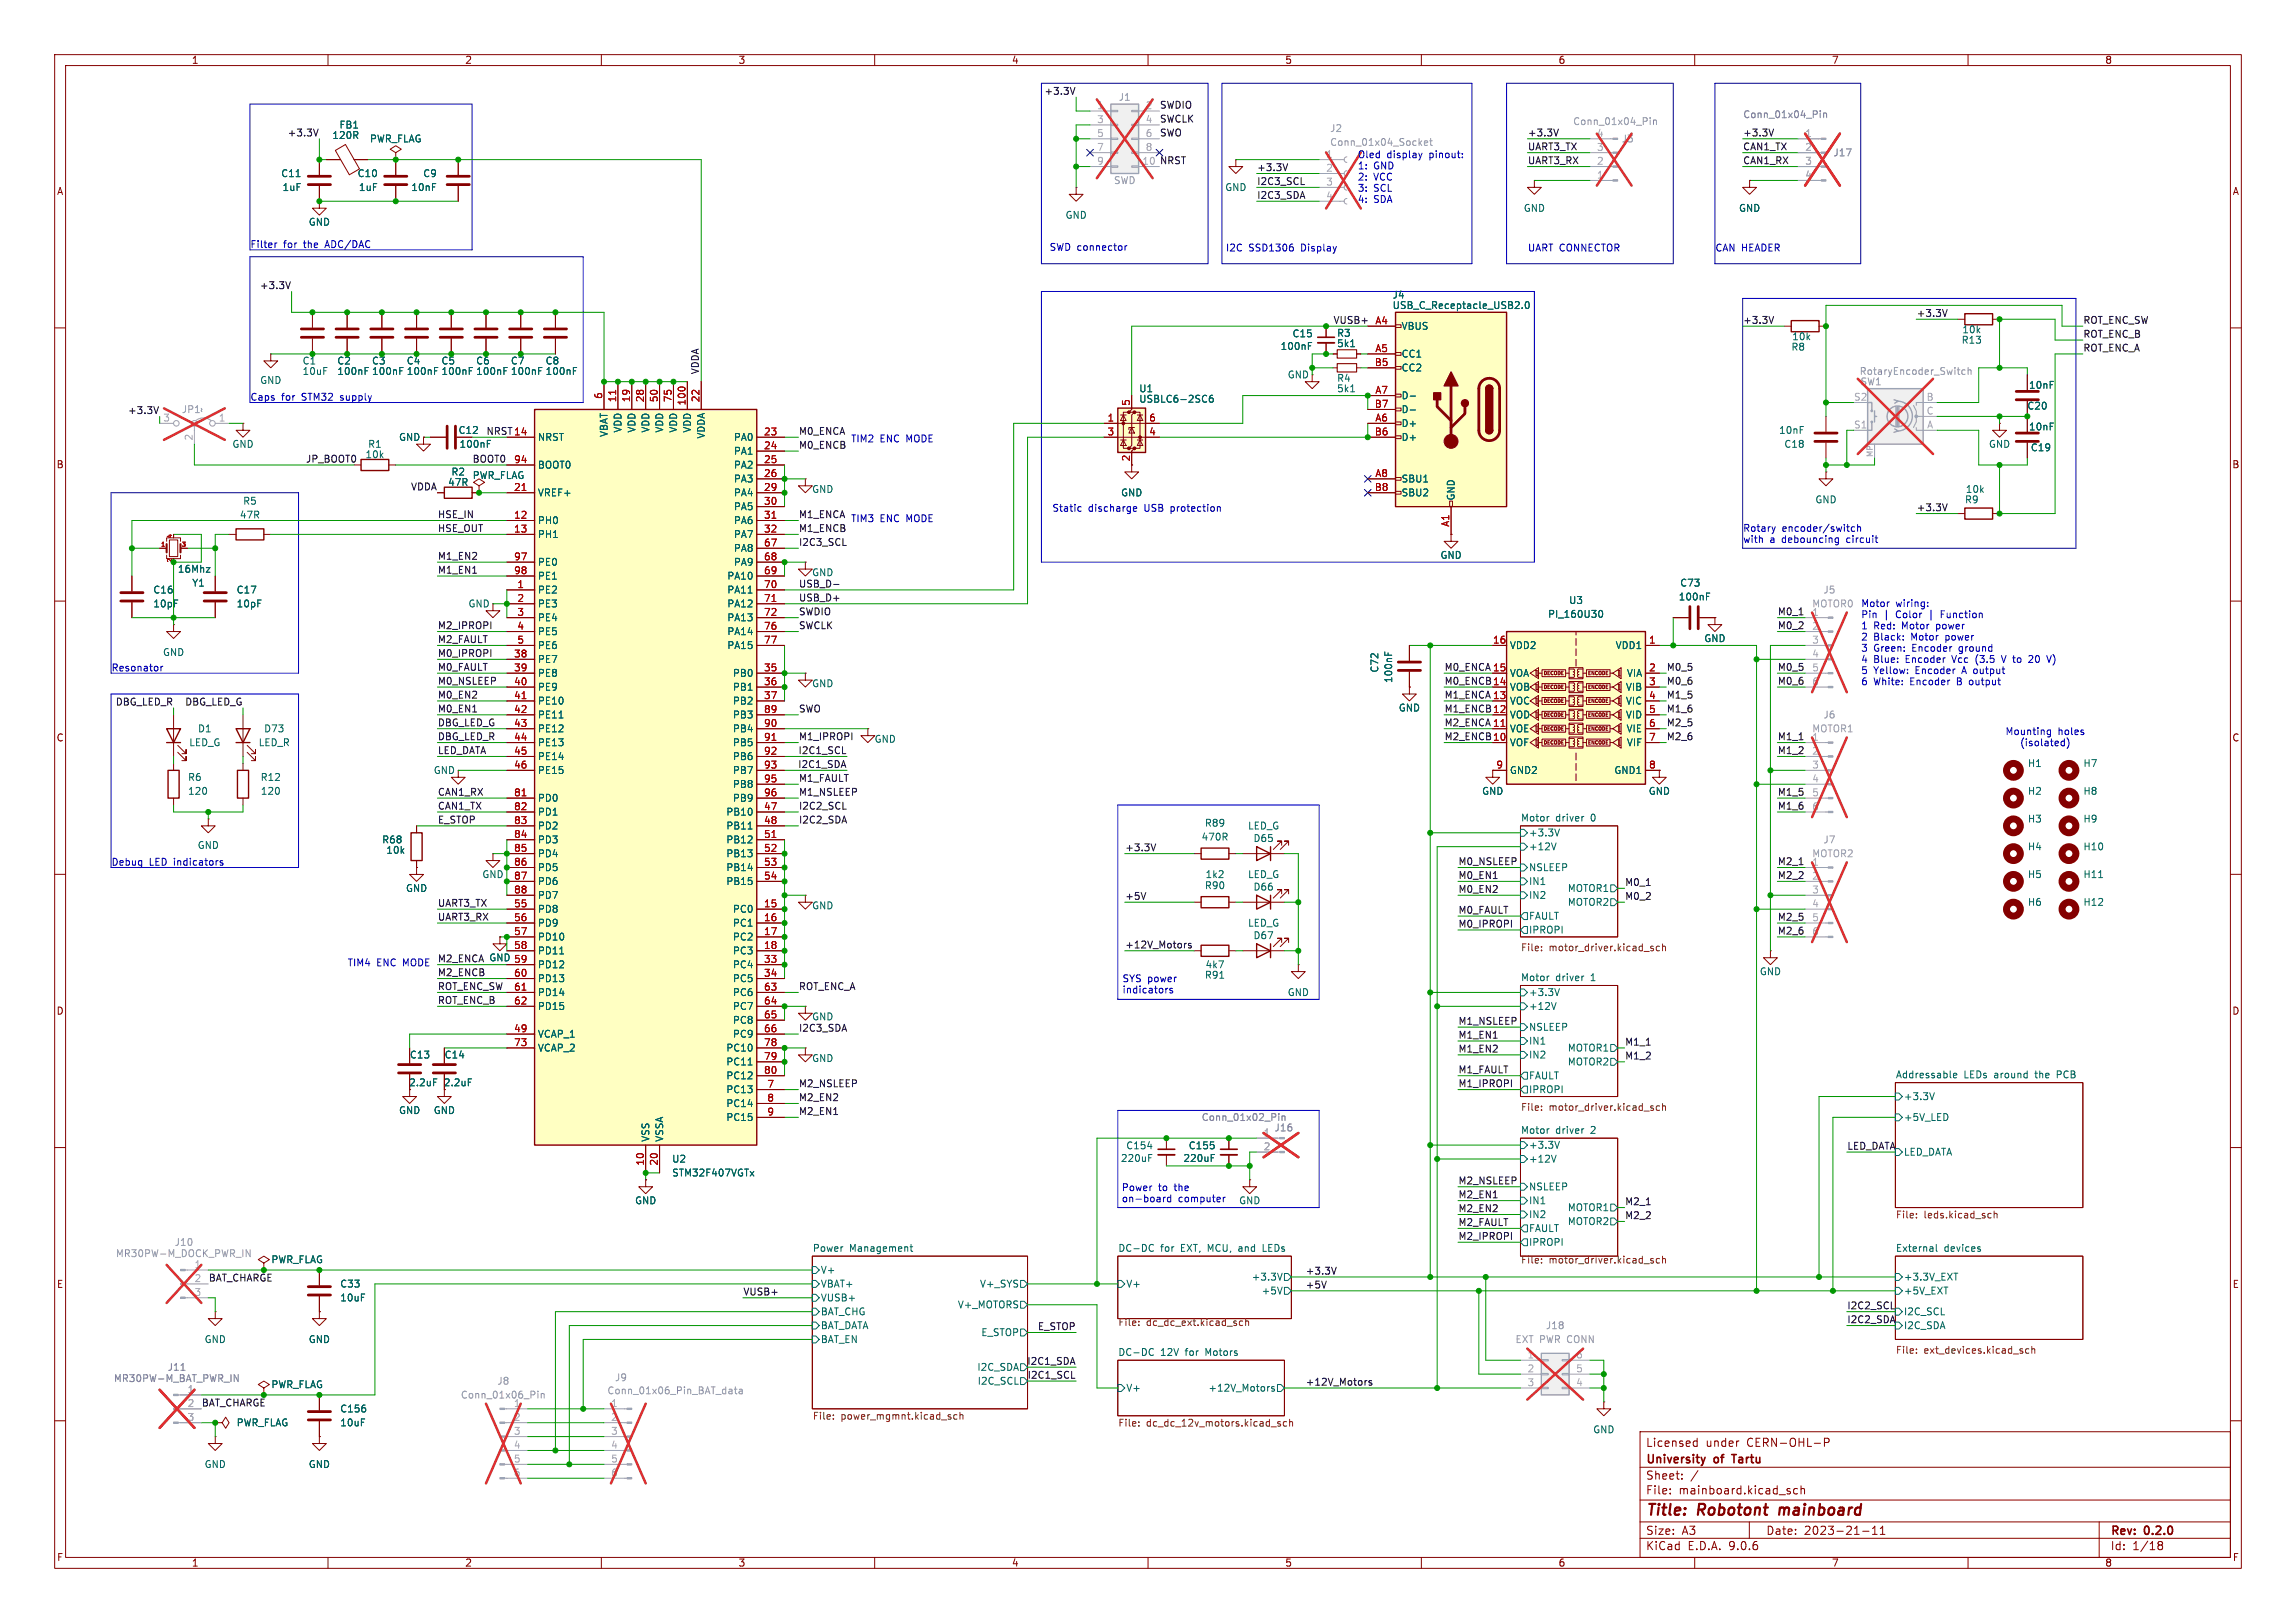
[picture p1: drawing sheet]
<svg xmlns="http://www.w3.org/2000/svg" width="420mm" height="297mm" viewBox="0 0 420 297" stroke-linecap="round" stroke-linejoin="round" font-family="sans-serif">
<defs><g id="words">
<g font-size="2.8" fill="#840000">
<text x="301" y="277.9">Title:</text>
<text x="310.6" y="277.9">Robotont</text>
<text x="326.3" y="277.9">mainboard</text>
</g>
<g font-size="2.1" fill="#840000">
<text x="301" y="268.2">University</text>
<text x="301" y="265">Licensed</text>
<text x="312" y="265">under</text>
<text x="313.7" y="268.2">of</text>
<text x="317.6" y="268.2">Tartu</text>
<text x="319.6" y="265">CERN-OHL-P</text>
<text x="301" y="273.7">File:</text>
<text x="301" y="271">Sheet:</text>
<text x="307.1" y="273.7">mainboard.kicad_sch</text>
<text x="301" y="281.1">Size:</text>
<text x="307.6" y="281.1">A3</text>
<text x="323" y="281.1">Date:</text>
<text x="330" y="281.1">2023-21-11</text>
<text x="386" y="281.3">Rev:</text>
<text x="392.4" y="281.3">0.2.0</text>
<text x="301" y="283.9">KiCad</text>
<text x="308.7" y="283.9">E.D.A.</text>
<text x="316.3" y="283.9">9.0.6</text>
<text x="386" y="283.9">Id:</text>
<text x="390.1" y="283.9">1/18</text>
</g>
<g font-size="1.8" fill="#840000">
<text x="35" y="11.9">1</text>
<text x="85" y="11.9">2</text>
<text x="135" y="11.9">3</text>
<text x="185" y="11.9">4</text>
<text x="235" y="11.9">5</text>
<text x="285" y="11.9">6</text>
<text x="335" y="11.9">7</text>
<text x="385" y="11.9">8</text>
<text x="10.3" y="35.9">A</text>
<text x="408.3" y="35.9">A</text>
<text x="83.8" y="79.6">C12</text>
<text x="10.3" y="85.9">B</text>
<text x="206.8" y="84.5" transform="rotate(-90 206.8 84.5)">2</text>
<text x="408.2" y="85.9">B</text>
<text x="10.3" y="135.9">C</text>
<text x="408.2" y="135.9">C</text>
<text x="10.3" y="185.9">D</text>
<text x="408.2" y="185.9">D</text>
<text x="10.3" y="235.9">E</text>
<text x="408.3" y="235.9">E</text>
<text x="10.3" y="285.9">F</text>
<text x="35" y="286.9">1</text>
<text x="85" y="286.9">2</text>
<text x="135" y="286.9">3</text>
<text x="185" y="286.9">4</text>
<text x="235" y="286.9">5</text>
<text x="285" y="286.9">6</text>
<text x="335" y="286.9">7</text>
<text x="385" y="286.9">8</text>
<text x="408.3" y="285.9">F</text>
</g>
<g font-size="1.8" fill="#0f0f0f">
<text x="191" y="17.4">+3.3V</text>
<text x="212.1" y="22.5">SWCLK</text>
<text x="212.1" y="20">SWDIO</text>
<text x="52.5" y="25.1">+3.3V</text>
<text x="212.1" y="25.1">SWO</text>
<text x="279.4" y="25.1">+3.3V</text>
<text x="279.4" y="27.6">UART3_TX</text>
<text x="318.8" y="25.1">+3.3V</text>
<text x="318.8" y="27.6">CAN1_TX</text>
<text x="212.1" y="30.1">NRST</text>
<text x="229.9" y="31.4">+3.3V</text>
<text x="229.9" y="33.9">I2C3_SCL</text>
<text x="279.4" y="30.1">UART3_RX</text>
<text x="318.8" y="30.1">CAN1_RX</text>
<text x="229.9" y="36.5">I2C3_SDA</text>
<text x="47.5" y="53">+3.3V</text>
<text x="243.8" y="59.3">VUSB+</text>
<text x="318.8" y="59.3">+3.3V</text>
<text x="350.5" y="58.1">+3.3V</text>
<text x="381" y="59.3">ROT_ENC_SW</text>
<text x="381" y="64.4">ROT_ENC_A</text>
<text x="381" y="61.9">ROT_ENC_B</text>
<text x="127.9" y="68.6" transform="rotate(-90 127.9 68.6)">VDDA</text>
<text x="23.3" y="75.9">+3.3V</text>
<text x="88.9" y="79.7">NRST14</text>
<text x="146" y="82.2">M0_ENCB</text>
<text x="146" y="79.7">M0_ENCA</text>
<text x="55.9" y="84.7">JP_BOOT0</text>
<text x="75.1" y="89.8">VDDA</text>
<text x="86.4" y="84.7">BOOT0</text>
<text x="80" y="94.9">HSE_IN</text>
<text x="146" y="94.9">M1_ENCA</text>
<text x="350.5" y="93.6">+3.3V</text>
<text x="80" y="97.4">HSE_OUT</text>
<text x="146" y="100">I2C3_SCL</text>
<text x="146" y="97.4">M1_ENCB</text>
<text x="80" y="105.1">M1_EN1</text>
<text x="80" y="102.5">M1_EN2</text>
<text x="146" y="107.6">USB_D-</text>
<text x="148.5" y="105.6">GND</text>
<text x="146" y="110.1">USB_D+</text>
<text x="146" y="112.7">SWDIO</text>
<text x="325.1" y="112.7">M0_1</text>
<text x="80" y="115.2">M2_IPROPI</text>
<text x="80" y="117.8">M2_FAULT</text>
<text x="146" y="115.2">SWCLK</text>
<text x="325.1" y="115.2">M0_2</text>
<text x="80" y="122.8">M0_FAULT</text>
<text x="80" y="120.3">M0_IPROPI</text>
<text x="80" y="125.4">M0_NSLEEP</text>
<text x="264.2" y="122.8">M0_ENCA 15</text>
<text x="264.2" y="125.4">M0_ENCB 14</text>
<text x="304.8" y="125.4">M0_6</text>
<text x="304.8" y="122.8">M0_5</text>
<text x="325.1" y="122.8">M0_5</text>
<text x="325.1" y="125.4">M0_6</text>
<text x="21.1" y="129.2">DBG_LED_R</text>
<text x="33.8" y="129.2">DBG_LED_G</text>
<text x="80" y="127.9">M0_EN2</text>
<text x="80" y="130.5">M0_EN1</text>
<text x="146" y="130.5">SWO</text>
<text x="264.2" y="130.5">M1_ENCB 12</text>
<text x="264.2" y="127.9">M1_ENCA 13</text>
<text x="304.8" y="130.5">M1_6</text>
<text x="304.8" y="127.9">M1_5</text>
<text x="80" y="133">DBG_LED_G</text>
<text x="80" y="135.5">DBG_LED_R</text>
<text x="146" y="135.5">M1_IPROPI</text>
<text x="264.2" y="133">M2_ENCA 11</text>
<text x="264.2" y="135.5">M2_ENCB 10</text>
<text x="304.8" y="133">M2_5</text>
<text x="304.8" y="135.5">M2_6</text>
<text x="325.1" y="135.5">M1_1</text>
<text x="80" y="138.1">LED_DATA</text>
<text x="145.9" y="140.6">I2C1_SDA</text>
<text x="146" y="138.1">I2C1_SCL</text>
<text x="146" y="143.2">M1_FAULT</text>
<text x="325.1" y="138.1">M1_2</text>
<text x="80" y="145.7">CAN1_RX</text>
<text x="80" y="148.2">CAN1_TX</text>
<text x="146" y="145.7">M1_NSLEEP</text>
<text x="146" y="148.2">I2C2_SCL</text>
<text x="325.1" y="148.2">M1_6</text>
<text x="325.1" y="145.7">M1_5</text>
<text x="80" y="150.8">E_STOP</text>
<text x="146" y="150.8">I2C2_SDA</text>
<text x="205.7" y="155.9">+3.3V</text>
<text x="266.7" y="158.4">M0_NSLEEP</text>
<text x="266.7" y="160.9">M0_EN1</text>
<text x="325.1" y="158.4">M2_1</text>
<text x="325.1" y="160.9">M2_2</text>
<text x="80" y="166">UART3_TX</text>
<text x="205.7" y="164.8">+5V</text>
<text x="266.7" y="163.5">M0_EN2</text>
<text x="266.7" y="167.3">M0_FAULT</text>
<text x="297.2" y="162.2">M0_1</text>
<text x="297.2" y="164.8">M0_2</text>
<text x="80" y="168.6">UART3_RX</text>
<text x="205.7" y="173.6">+12V_Motors</text>
<text x="266.7" y="169.8">M0_IPROPI</text>
<text x="325.1" y="168.6">M2_5</text>
<text x="325.1" y="171.1">M2_6</text>
<text x="80" y="178.7">M2_ENCB</text>
<text x="80" y="176.2">M2_ENCA GND 59</text>
<text x="80" y="181.3">ROT_ENC_SW</text>
<text x="80" y="183.8">ROT_ENC_B</text>
<text x="146" y="181.3">ROT_ENC_A</text>
<text x="146" y="188.9">I2C3_SDA</text>
<text x="148.5" y="186.9">GND</text>
<text x="266.7" y="190.2">M1_EN1</text>
<text x="266.7" y="187.6">M1_NSLEEP</text>
<text x="297.2" y="191.4">M1_1</text>
<text x="266.7" y="192.7">M1_EN2</text>
<text x="266.7" y="196.5">M1_FAULT</text>
<text x="297.2" y="194">M1_2</text>
<text x="146" y="201.6">M2_EN2</text>
<text x="146" y="199">M2_NSLEEP</text>
<text x="266.7" y="199">M1_IPROPI</text>
<text x="146" y="204.1">M2_EN1</text>
<text x="337.8" y="210.5">LED_DATA</text>
<text x="266.7" y="216.8">M2_NSLEEP</text>
<text x="266.7" y="221.9">M2_EN2</text>
<text x="266.7" y="219.4">M2_EN1</text>
<text x="297.2" y="220.6">M2_1</text>
<text x="266.7" y="227">M2_IPROPI</text>
<text x="266.7" y="224.4">M2_FAULT</text>
<text x="297.2" y="223.2">M2_2</text>
<text x="238.8" y="233.3">+3.3V</text>
<text x="38.1" y="234.6">BAT_CHARGE</text>
<text x="135.9" y="237.1">VUSB+</text>
<text x="238.8" y="235.9">+5V</text>
<text x="337.8" y="239.7">I2C2_SCL</text>
<text x="189.8" y="243.5">E_STOP</text>
<text x="337.8" y="242.2">I2C2_SDA</text>
<text x="187.8" y="249.8">I2C1_SDA</text>
<text x="36.8" y="257.5">BAT_CHARGE</text>
<text x="187.9" y="252.4">I2C1_SCL</text>
<text x="238.8" y="253.7">+12V_Motors</text>
</g>
<g font-size="1.8" fill="#006464">
<text x="62" y="23.7">FB1</text>
<text x="60.7" y="25.6">120R</text>
<text x="67.6" y="26.3">PWR_FLAG</text>
<text x="51.3" y="32.6">C11</text>
<text x="51.6" y="35.2">1uF</text>
<text x="65.3" y="32.6">C10</text>
<text x="65.6" y="35.2">1uF</text>
<text x="75.1" y="35.2">10nF</text>
<text x="77.3" y="32.6">C9</text>
<text x="224" y="35.2">GND</text>
<text x="56.4" y="41.5">GND</text>
<text x="194.8" y="40.2">GND</text>
<text x="278.6" y="39">GND</text>
<text x="318" y="39">GND</text>
<text x="254.6" y="54.8">J4</text>
<text x="254.6" y="56.7">USB_C_Receptacle_USB2.0</text>
<text x="234.2" y="64.2">100nF</text>
<text x="236.3" y="61.9">C15</text>
<text x="244.5" y="61.8">R3</text>
<text x="244.5" y="63.7">5k1</text>
<text x="256.3" y="60.6">VBUS</text>
<text x="256.3" y="65.6">CC1</text>
<text x="327.6" y="64.4">R8</text>
<text x="327.7" y="62.5">10k</text>
<text x="358.7" y="63.1">R13</text>
<text x="358.9" y="61.2">10k</text>
<text x="47.5" y="70.5">GND</text>
<text x="55.3" y="66.9">C1</text>
<text x="55.3" y="68.8">10uF</text>
<text x="61.6" y="66.9">C2</text>
<text x="61.6" y="68.8">100nF</text>
<text x="68" y="66.9">C3</text>
<text x="68" y="68.8">100nF</text>
<text x="74.3" y="66.9">C4</text>
<text x="74.3" y="68.8">100nF</text>
<text x="80.7" y="66.9">C5</text>
<text x="80.7" y="68.8">100nF</text>
<text x="87" y="66.9">C6</text>
<text x="87" y="68.8">100nF</text>
<text x="93.4" y="66.9">C7</text>
<text x="93.4" y="68.8">100nF</text>
<text x="99.7" y="66.9">C8</text>
<text x="99.7" y="68.8">100nF</text>
<text x="208.3" y="72">U1</text>
<text x="235.5" y="69.4">GND</text>
<text x="244.5" y="70.1">R4</text>
<text x="244.5" y="72">5k1</text>
<text x="256.3" y="68.2">CC2</text>
<text x="371.1" y="71.3">10nF</text>
<text x="208.3" y="73.9">USBLC6-2SC6</text>
<text x="256.3" y="73.3">D-</text>
<text x="256.3" y="75.8">D-</text>
<text x="370.7" y="75.2">C20</text>
<text x="42.4" y="82.1">GND</text>
<text x="67.2" y="82.1">R1</text>
<text x="72.9" y="80.9">GND</text>
<text x="84" y="82.1">100nF</text>
<text x="98.3" y="80.9">NRST</text>
<text x="111.4" y="80.1" transform="rotate(-90 111.4 80.1)">VBAT</text>
<text x="113.9" y="79.3" transform="rotate(-90 113.9 79.3)">VDD</text>
<text x="116.4" y="79.3" transform="rotate(-90 116.4 79.3)">VDD</text>
<text x="119" y="79.3" transform="rotate(-90 119 79.3)">VDD</text>
<text x="121.5" y="79.3" transform="rotate(-90 121.5 79.3)">VDD</text>
<text x="124.1" y="79.3" transform="rotate(-90 124.1 79.3)">VDD</text>
<text x="126.6" y="79.3" transform="rotate(-90 126.6 79.3)">VDD</text>
<text x="129.1" y="80.4" transform="rotate(-90 129.1 80.4)">VDDA</text>
<text x="134.2" y="80.9">PA0</text>
<text x="134.2" y="83.4">PA1</text>
<text x="256.3" y="78.3">D+</text>
<text x="256.3" y="80.9">D+</text>
<text x="325.3" y="79.6">10nF</text>
<text x="326.3" y="82.1">C18</text>
<text x="363.7" y="82.1">GND</text>
<text x="371.1" y="79">10nF</text>
<text x="371.4" y="82.8">C19</text>
<text x="66.8" y="84">10k</text>
<text x="81.9" y="89.1">47R</text>
<text x="82.5" y="87.2">R2</text>
<text x="86.4" y="87.9">PWR_FLAG</text>
<text x="98.3" y="86">BOOT0</text>
<text x="134.2" y="86">PA2</text>
<text x="134.2" y="88.5">PA3</text>
<text x="256.3" y="88.5">SBU1</text>
<text x="43.8" y="95.1">47R</text>
<text x="44.4" y="92.6">R5</text>
<text x="98.3" y="91">VREF+</text>
<text x="134.2" y="91">PA4</text>
<text x="134.2" y="93.6">PA5</text>
<text x="148.5" y="90.4">GND</text>
<text x="205" y="91">GND</text>
<text x="256.3" y="91">SBU2</text>
<text x="266.3" y="91.7" transform="rotate(-90 266.3 91.7)">GND</text>
<text x="332" y="92.3">GND</text>
<text x="359.3" y="92.3">R9</text>
<text x="359.5" y="90.4">10k</text>
<text x="98.3" y="96.1">PH0</text>
<text x="98.3" y="98.7">PH1</text>
<text x="134.2" y="96.1">PA6</text>
<text x="134.2" y="98.7">PA7</text>
<text x="134.2" y="101.2">PA8</text>
<text x="32.4" y="105">16Mhz</text>
<text x="35.1" y="107.5">Y1</text>
<text x="98.3" y="103.7">PE0</text>
<text x="98.3" y="106.3">PE1</text>
<text x="132.9" y="106.3">PA10</text>
<text x="134.2" y="103.7">PA9</text>
<text x="263.4" y="102.5">GND</text>
<text x="307.2" y="107.5">C73</text>
<text x="27.9" y="108.8">C16</text>
<text x="27.9" y="111.4">10pF</text>
<text x="43.2" y="108.8">C17</text>
<text x="43.2" y="111.4">10pF</text>
<text x="85.6" y="111.4">GND</text>
<text x="98.3" y="108.8">PE2</text>
<text x="98.3" y="111.4">PE3</text>
<text x="98.3" y="113.9">PE4</text>
<text x="132.9" y="108.8">PA11</text>
<text x="132.9" y="111.4">PA12</text>
<text x="132.9" y="113.9">PA13</text>
<text x="283.1" y="113.3">PI_160U30</text>
<text x="286.9" y="110.7">U3</text>
<text x="307" y="110.1">100nF</text>
<text x="98.3" y="116.4">PE5</text>
<text x="98.3" y="119">PE6</text>
<text x="132.9" y="116.4">PA14</text>
<text x="132.9" y="119">PA15</text>
<text x="276.1" y="119">VDD2</text>
<text x="295.4" y="119">VDD1</text>
<text x="311.7" y="117.7">GND</text>
<text x="29.7" y="120.2">GND</text>
<text x="98.3" y="121.5">PE7</text>
<text x="98.3" y="124.1">PE8</text>
<text x="134" y="124.1">PB0</text>
<text x="148.5" y="126">GND</text>
<text x="252.3" y="123.2" transform="rotate(-90 252.3 123.2)">C72</text>
<text x="254.9" y="125.1" transform="rotate(-90 254.9 125.1)">100nF</text>
<text x="276.1" y="124.1">VOA</text>
<text x="297.5" y="124.1">VIA</text>
<text x="98.3" y="126.6">PE9</text>
<text x="98.3" y="129.1">PE10</text>
<text x="98.3" y="131.7">PE11</text>
<text x="134" y="126.6">PB1</text>
<text x="134" y="129.1">PB2</text>
<text x="134" y="131.7">PB3</text>
<text x="255.8" y="130.4">GND</text>
<text x="276.1" y="126.6">VOB</text>
<text x="276.1" y="129.1">VOC</text>
<text x="276.1" y="131.7">VOD</text>
<text x="297.3" y="126.6">VIB</text>
<text x="297.3" y="129.1">VIC</text>
<text x="297.3" y="131.7">VID</text>
<text x="34.5" y="136.8">LED_G</text>
<text x="36.1" y="134.2">D1</text>
<text x="47.2" y="136.8">LED_R</text>
<text x="48.2" y="134.2">D73</text>
<text x="98.3" y="134.2">PE12</text>
<text x="98.3" y="136.8">PE13</text>
<text x="134" y="134.2">PB4</text>
<text x="134" y="136.8">PB5</text>
<text x="159.9" y="136.1">GND</text>
<text x="276.1" y="134.2">VOE</text>
<text x="276.1" y="136.8">VOF</text>
<text x="297.4" y="134.2">VIE</text>
<text x="297.5" y="136.8">VIF</text>
<text x="34.3" y="143.1">R6</text>
<text x="47.6" y="143.1">R12</text>
<text x="79.2" y="141.8">GND</text>
<text x="98.3" y="139.3">PE14</text>
<text x="98.3" y="141.8">PE15</text>
<text x="134" y="139.3">PB6</text>
<text x="134" y="141.8">PB7</text>
<text x="276.1" y="141.8">GND2</text>
<text x="295.2" y="141.8">GND1</text>
<text x="370.8" y="140.6">H1</text>
<text x="381" y="140.6">H7</text>
<text x="34.3" y="145.6">120</text>
<text x="47.6" y="145.6">120</text>
<text x="98.3" y="146.9">PD0</text>
<text x="98.3" y="149.5">PD1</text>
<text x="132.8" y="149.5">PB10</text>
<text x="134" y="144.4">PB8</text>
<text x="134" y="146.9">PB9</text>
<text x="271" y="145.6">GND</text>
<text x="301.5" y="145.6">GND</text>
<text x="370.8" y="145.6">H2</text>
<text x="381" y="145.6">H8</text>
<text x="36.1" y="155.5">GND</text>
<text x="69.8" y="154.5">R68</text>
<text x="98.3" y="152">PD2</text>
<text x="98.3" y="154.5">PD3</text>
<text x="132.8" y="152">PB11</text>
<text x="132.8" y="154.5">PB12</text>
<text x="219.7" y="154">470R</text>
<text x="220.3" y="151.5">R89</text>
<text x="228.2" y="152">LED_G</text>
<text x="229.2" y="154.3">D65</text>
<text x="278.1" y="150.4">Motor</text>
<text x="279.6" y="153.3">+3.3V</text>
<text x="279.6" y="155.8">+12V</text>
<text x="284.6" y="150.4">driver</text>
<text x="291.1" y="150.4">0</text>
<text x="370.8" y="155.8">H4</text>
<text x="370.8" y="150.7">H3</text>
<text x="381" y="155.8">H10</text>
<text x="381" y="150.7">H9</text>
<text x="70.6" y="156.4">10k</text>
<text x="88.1" y="160.9">GND</text>
<text x="98.3" y="157.1">PD4</text>
<text x="98.3" y="159.6">PD5</text>
<text x="132.8" y="157.1">PB13</text>
<text x="132.8" y="159.6">PB14</text>
<text x="220.4" y="160.9">1k2</text>
<text x="228.2" y="160.9">LED_G</text>
<text x="279.6" y="159.6">NSLEEP</text>
<text x="370.8" y="160.9">H5</text>
<text x="381" y="160.9">H11</text>
<text x="74.2" y="163.4">GND</text>
<text x="98.3" y="162.2">PD6</text>
<text x="98.3" y="164.7">PD7</text>
<text x="98.3" y="167.2">PD8</text>
<text x="132.8" y="162.2">PB15</text>
<text x="134" y="167.2">PC0</text>
<text x="148.5" y="166.6">GND</text>
<text x="220.3" y="162.9">R90</text>
<text x="229.2" y="163.2">D66</text>
<text x="279.6" y="164.7">IN2</text>
<text x="279.6" y="162.2">IN1</text>
<text x="286.7" y="163.4">MOTOR1</text>
<text x="286.7" y="166">MOTOR2</text>
<text x="370.8" y="166">H6</text>
<text x="381" y="166">H12</text>
<text x="98.3" y="169.8">PD9</text>
<text x="98.3" y="172.3">PD10</text>
<text x="134" y="169.8">PC1</text>
<text x="134" y="172.3">PC2</text>
<text x="228.2" y="169.8">LED_G</text>
<text x="229.2" y="172.1">D67</text>
<text x="279.6" y="168.5">FAULT</text>
<text x="279.6" y="171">IPROPI</text>
<text x="98.3" y="174.9">PD11</text>
<text x="98.3" y="177.4">PD12</text>
<text x="98.3" y="179.9">PD13</text>
<text x="134" y="174.9">PC3</text>
<text x="134" y="177.4">PC4</text>
<text x="134" y="179.9">PC5</text>
<text x="220.3" y="179.3">R91</text>
<text x="220.4" y="177.4">4k7</text>
<text x="278.1" y="179.6">Motor</text>
<text x="284.6" y="179.6">driver</text>
<text x="291.1" y="179.6">1</text>
<text x="321.8" y="178.7">GND</text>
<text x="98.3" y="182.5">PD14</text>
<text x="98.3" y="185">PD15</text>
<text x="134" y="182.5">PC6</text>
<text x="134" y="185">PC7</text>
<text x="235.5" y="182.5">GND</text>
<text x="279.6" y="182.5">+3.3V</text>
<text x="279.6" y="185">+12V</text>
<text x="98.3" y="190.1">VCAP_1</text>
<text x="134" y="187.6">PC8</text>
<text x="134" y="190.1">PC9</text>
<text x="279.6" y="188.8">NSLEEP</text>
<text x="279.6" y="191.4">IN1</text>
<text x="74.9" y="193.9">C13</text>
<text x="81.2" y="193.9">C14</text>
<text x="98.3" y="192.6">VCAP_2</text>
<text x="132.8" y="192.6">PC10</text>
<text x="132.8" y="195.2">PC11</text>
<text x="132.8" y="197.7">PC12</text>
<text x="148.5" y="194.5">GND</text>
<text x="279.6" y="197.7">FAULT</text>
<text x="279.6" y="193.9">IN2</text>
<text x="286.7" y="192.6">MOTOR1</text>
<text x="286.7" y="195.2">MOTOR2</text>
<text x="346.7" y="197.4">Addressable</text>
<text x="359.3" y="197.4">LEDs</text>
<text x="364.9" y="197.4">around</text>
<text x="372.6" y="197.4">the</text>
<text x="376.7" y="197.4">PCB</text>
<text x="74.7" y="199">2.2uF</text>
<text x="81.1" y="199">2.2uF</text>
<text x="132.8" y="200.3">PC13</text>
<text x="132.8" y="202.8">PC14</text>
<text x="279.6" y="200.3">IPROPI</text>
<text x="348.2" y="201.5">+3.3V</text>
<text x="72.9" y="204.1">GND</text>
<text x="79.2" y="204.1">GND</text>
<text x="119" y="209" transform="rotate(-90 119 209)">VSS</text>
<text x="121.5" y="209" transform="rotate(-90 121.5 209)">VSSA</text>
<text x="132.8" y="205.3">PC15</text>
<text x="278.1" y="207.6">Motor</text>
<text x="284.6" y="207.6">driver</text>
<text x="291.1" y="207.6">2</text>
<text x="348.2" y="205.3">+5V_LED</text>
<text x="122.9" y="215.5">STM32F407VGTx</text>
<text x="122.9" y="213">U2</text>
<text x="204.9" y="212.8">220uF</text>
<text x="205.9" y="210.5">C154</text>
<text x="216.4" y="212.8">220uF</text>
<text x="217.3" y="210.5">C155</text>
<text x="279.6" y="210.4">+3.3V</text>
<text x="279.6" y="213">+12V</text>
<text x="348.2" y="211.7">LED_DATA</text>
<text x="116.1" y="220.6">GND</text>
<text x="226.6" y="220.6">GND</text>
<text x="279.6" y="218">NSLEEP</text>
<text x="279.6" y="220.6">IN1</text>
<text x="286.7" y="221.8">MOTOR1</text>
<text x="279.6" y="225.7">FAULT</text>
<text x="279.6" y="223.1">IN2</text>
<text x="286.7" y="224.4">MOTOR2</text>
<text x="49.5" y="231.4">PWR_FLAG</text>
<text x="148.6" y="229.2">Power</text>
<text x="150.1" y="233.3">V+</text>
<text x="155.4" y="229.2">Management</text>
<text x="204.5" y="229.2">DC-DC</text>
<text x="212.3" y="229.2">for</text>
<text x="216.1" y="229.2">EXT, MCU,</text>
<text x="227.1" y="229.2">and</text>
<text x="231.7" y="229.2">LEDs</text>
<text x="279.6" y="228.2">IPROPI</text>
<text x="346.7" y="229.2">External</text>
<text x="355.6" y="229.2">devices</text>
<text x="62.1" y="235.8">C33</text>
<text x="62.1" y="238.4">10uF</text>
<text x="150.1" y="235.8">VBAT+</text>
<text x="150.1" y="238.4">VUSB+</text>
<text x="175.1" y="239.6">V+_MOTORS</text>
<text x="179.2" y="235.8">V+_SYS</text>
<text x="205.9" y="235.8">V+</text>
<text x="228.9" y="234.5">+3.3V</text>
<text x="230.7" y="237.1">+5V</text>
<text x="348.2" y="234.5">+3.3V_EXT</text>
<text x="348.2" y="237.1">+5V_EXT</text>
<text x="37.3" y="246">GND</text>
<text x="56.4" y="246">GND</text>
<text x="150.1" y="240.9">BAT_CHG</text>
<text x="150.1" y="243.4">BAT_DATA</text>
<text x="150.1" y="246">BAT_EN</text>
<text x="179.4" y="244.7">E_STOP</text>
<text x="348.2" y="240.9">I2C_SCL</text>
<text x="348.2" y="243.4">I2C_SDA</text>
<text x="178.7" y="251.1">I2C_SDA</text>
<text x="204.5" y="248.2">DC-DC</text>
<text x="212.3" y="248.2">12V</text>
<text x="217" y="248.2">for</text>
<text x="220.8" y="248.2">Motors</text>
<text x="49.5" y="254.2">PWR_FLAG</text>
<text x="178.7" y="253.6">I2C_SCL</text>
<text x="205.9" y="254.9">V+</text>
<text x="220.9" y="254.9">+12V_Motors</text>
<text x="43.2" y="261.2">PWR_FLAG</text>
<text x="62.1" y="258.7">C156</text>
<text x="62.1" y="261.2">10uF</text>
<text x="291.3" y="262.5">GND</text>
<text x="37.3" y="268.8">GND</text>
<text x="56.4" y="268.8">GND</text>
</g>
<g font-size="1.8" fill="#aaa">
<text x="200.6" y="20.1">1</text>
<text x="200.6" y="22.6">3</text>
<text x="209.5" y="20.1">2</text>
<text x="209.5" y="22.6">4</text>
<text x="200.6" y="25.1">5</text>
<text x="200.6" y="27.7">7</text>
<text x="209.5" y="25.1">6</text>
<text x="209.5" y="27.7">8</text>
<text x="242.5" y="29">1</text>
<text x="292" y="27.7">3</text>
<text x="292" y="25.1">4</text>
<text x="330.1" y="25.1">1</text>
<text x="330.1" y="27.7">2</text>
<text x="200.6" y="30.2">9</text>
<text x="208.9" y="30.2">10</text>
<text x="242.5" y="31.5">2</text>
<text x="242.5" y="34">3</text>
<text x="292" y="32.8">1</text>
<text x="292" y="30.2">2</text>
<text x="330.1" y="30.2">3</text>
<text x="330.1" y="32.8">4</text>
<text x="242.5" y="36.6">4</text>
<text x="29.8" y="77.2">3</text>
<text x="39.9" y="77.2">1</text>
<text x="339" y="73.4">S2</text>
<text x="352.3" y="75.9">C</text>
<text x="352.3" y="73.4">B</text>
<text x="35.3" y="80.7" transform="rotate(-90 35.3 80.7)">2</text>
<text x="339" y="78.5">S1</text>
<text x="352.4" y="78.5">A</text>
<text x="331.4" y="112.8">1</text>
<text x="331.4" y="115.3">2</text>
<text x="331.4" y="117.9">3</text>
<text x="331.4" y="120.4">4</text>
<text x="331.4" y="122.9">5</text>
<text x="331.4" y="125.5">6</text>
<text x="331.4" y="135.6">1</text>
<text x="331.4" y="138.2">2</text>
<text x="331.4" y="140.7">3</text>
<text x="331.4" y="143.3">4</text>
<text x="331.4" y="145.8">5</text>
<text x="331.4" y="148.3">6</text>
<text x="331.4" y="158.5">1</text>
<text x="331.4" y="161">2</text>
<text x="331.4" y="163.6">3</text>
<text x="331.4" y="166.1">4</text>
<text x="331.4" y="168.7">5</text>
<text x="331.4" y="171.2">6</text>
<text x="231.1" y="208">1</text>
<text x="231.1" y="210.6">2</text>
<text x="35.5" y="232.2">1</text>
<text x="35.5" y="234.7">2</text>
<text x="35.5" y="237.2">3</text>
<text x="279.3" y="248.7">1</text>
<text x="279.3" y="251.2">2</text>
<text x="288.2" y="248.7">6</text>
<text x="288.2" y="251.2">5</text>
<text x="34.2" y="255">1</text>
<text x="34.2" y="257.6">2</text>
<text x="111.7" y="257.6">1</text>
<text x="279.3" y="253.7">3</text>
<text x="288.2" y="253.7">4</text>
<text x="34.2" y="260.1">3</text>
<text x="93.9" y="260.1">2</text>
<text x="93.9" y="262.6">3</text>
<text x="111.7" y="260.1">2</text>
<text x="111.7" y="262.6">3</text>
<text x="93.9" y="265.2">4</text>
<text x="93.9" y="267.7">5</text>
<text x="111.7" y="265.2">4</text>
<text x="111.7" y="267.7">5</text>
<text x="93.9" y="270.3">6</text>
<text x="111.7" y="270.3">6</text>
</g>
<g font-size="1.8" fill="#989898">
<text x="204.5" y="18.6">J1</text>
<text x="287.7" y="23.1">Conn_01x04_Pin</text>
<text x="318.8" y="21.8">Conn_01x04_Pin</text>
<text x="243.2" y="24.4">J2</text>
<text x="243.2" y="26.9">Conn_01x04_Socket</text>
<text x="296.6" y="26.3">J3</text>
<text x="335.3" y="28.8">J17</text>
<text x="203.7" y="33.9">SWD</text>
<text x="340.1" y="68.8">RotaryEncoder_Switch</text>
<text x="340.2" y="70.7">SW1</text>
<text x="33.2" y="75.8">JP1</text>
<text x="37.7" y="75.6" transform="rotate(-90 37.7 75.6)">~</text>
<text x="333.5" y="108.8">J5</text>
<text x="333.5" y="131.7">J6</text>
<text x="333.5" y="154.5">J7</text>
<text x="219.7" y="205.3">Conn_01x02_Pin</text>
<text x="233.1" y="207.2">J16</text>
<text x="21.1" y="230.3">MR30PW-M_DOCK_PWR_IN</text>
<text x="31.9" y="228.2">J10</text>
<text x="277.1" y="246">EXT PWR CONN</text>
<text x="282.7" y="243.4">J18</text>
<text x="30.6" y="251.1">J11</text>
<text x="20.7" y="253.1">MR30PW-M_BAT_PWR_IN</text>
<text x="84.2" y="256.1">Conn_01x06_Pin</text>
<text x="90.9" y="253.6">J8</text>
<text x="93.9" y="257.6">1</text>
<text x="111" y="255.3">Conn_01x06_Pin_BAT_data</text>
<text x="112.4" y="253">J9</text>
</g>
<g font-size="1.8" fill="#0000c2">
<text x="248.3" y="29">Oled</text>
<text x="253.7" y="29">display</text>
<text x="261.6" y="29">pinout:</text>
<text x="248.3" y="31.1">1:</text>
<text x="248.3" y="33.1">2:</text>
<text x="248.3" y="35.2">3:</text>
<text x="251.3" y="31.1">GND</text>
<text x="251.3" y="33.1">VCC</text>
<text x="251.3" y="35.2">SCL</text>
<text x="248.3" y="37.2">4:</text>
<text x="251.3" y="37.2">SDA</text>
<text x="45.7" y="45.5">Filter</text>
<text x="51.8" y="45.5">for</text>
<text x="55.7" y="45.5">the</text>
<text x="59.8" y="45.5">ADC/DAC</text>
<text x="191.9" y="46">SWD connector</text>
<text x="224.2" y="46.1">I2C</text>
<text x="228.4" y="46.1">SSD1306</text>
<text x="238.1" y="46.1">Display</text>
<text x="279.4" y="46.1">UART CONNECTOR</text>
<text x="313.7" y="46.1">CAN HEADER</text>
<text x="45.7" y="73.4">Caps</text>
<text x="51.5" y="73.4">for</text>
<text x="55.3" y="73.4">STM32</text>
<text x="62.5" y="73.4">supply</text>
<text x="155.6" y="81">TIM2</text>
<text x="161" y="81">ENC MODE</text>
<text x="155.6" y="95.6">TIM3</text>
<text x="161" y="95.6">ENC MODE</text>
<text x="192.4" y="93.7">Static</text>
<text x="199.1" y="93.7">discharge</text>
<text x="209.4" y="93.7">USB</text>
<text x="214.4" y="93.7">protection</text>
<text x="318.8" y="97.4">Rotary</text>
<text x="318.8" y="99.4">with</text>
<text x="323.8" y="99.4">a</text>
<text x="326" y="97.4">encoder/switch</text>
<text x="326.1" y="99.4">debouncing</text>
<text x="338.1" y="99.4">circuit</text>
<text x="340.4" y="111.2">Motor</text>
<text x="340.4" y="113.2">Pin</text>
<text x="344.6" y="113.2">|</text>
<text x="346.8" y="111.2">wiring:</text>
<text x="346.9" y="113.2">Color</text>
<text x="353.1" y="113.2">|</text>
<text x="355.5" y="113.2">Function</text>
<text x="340.4" y="115.3">1</text>
<text x="340.4" y="117.3">2</text>
<text x="340.4" y="119.3">3</text>
<text x="342.7" y="115.3">Red:</text>
<text x="342.7" y="117.3">Black:</text>
<text x="342.7" y="119.3">Green:</text>
<text x="348" y="115.3">Motor</text>
<text x="349.7" y="117.3">Motor</text>
<text x="349.9" y="119.3">Encoder</text>
<text x="354.5" y="115.3">power</text>
<text x="356.1" y="117.3">power</text>
<text x="358.6" y="119.3">ground</text>
<text x="20.3" y="122.9">Resonator</text>
<text x="340.4" y="121.4">4</text>
<text x="340.4" y="123.4">5</text>
<text x="340.4" y="125.5">6</text>
<text x="342.7" y="121.4">Blue:</text>
<text x="342.7" y="123.4">Yellow:</text>
<text x="342.7" y="125.5">White:</text>
<text x="348.7" y="121.4">Encoder</text>
<text x="349.5" y="125.5">Encoder</text>
<text x="350.5" y="123.4">Encoder</text>
<text x="357.4" y="121.4">Vcc</text>
<text x="358.3" y="125.5">B</text>
<text x="359.2" y="123.4">A output</text>
<text x="360.7" y="125.5">output</text>
<text x="361.9" y="121.4">(3.5</text>
<text x="366.9" y="121.4">V to</text>
<text x="372.2" y="121.4">20</text>
<text x="375.8" y="121.4">V)</text>
<text x="366.8" y="134.7">Mounting</text>
<text x="369.4" y="136.8">(isolated)</text>
<text x="376.5" y="134.7">holes</text>
<text x="20.3" y="158.5">Debug</text>
<text x="27.3" y="158.5">LED indicators</text>
<text x="63.5" y="176.9">TIM4</text>
<text x="68.9" y="176.9">ENC MODE</text>
<text x="205.2" y="179.8">SYS power</text>
<text x="205.2" y="181.9">indicators</text>
<text x="205.1" y="218.1">Power</text>
<text x="205.1" y="220.1">on-board</text>
<text x="211.9" y="218.1">to</text>
<text x="214.9" y="218.1">the</text>
<text x="215.5" y="220.1">computer</text>
</g>
<g font-size="1.8" fill="#a90000">
<text x="251.5" y="59.4">A4</text>
<text x="251.5" y="64.5">A5</text>
<text x="251.4" y="67.1">B5</text>
<text x="110.2" y="73.1" transform="rotate(-90 110.2 73.1)">6</text>
<text x="112.8" y="73.7" transform="rotate(-90 112.8 73.7)">11</text>
<text x="115.3" y="73.7" transform="rotate(-90 115.3 73.7)">19</text>
<text x="117.9" y="73.7" transform="rotate(-90 117.9 73.7)">28</text>
<text x="120.4" y="73.7" transform="rotate(-90 120.4 73.7)">50</text>
<text x="122.9" y="73.7" transform="rotate(-90 122.9 73.7)">75</text>
<text x="125.5" y="74.3" transform="rotate(-90 125.5 74.3)">100</text>
<text x="128" y="73.7" transform="rotate(-90 128 73.7)">22</text>
<text x="202.5" y="77.2">1</text>
<text x="206.8" y="74.4" transform="rotate(-90 206.8 74.4)">5</text>
<text x="210.1" y="77.2">6</text>
<text x="251.4" y="74.7">B7</text>
<text x="251.5" y="72.1">A7</text>
<text x="251.5" y="77.2">A6</text>
<text x="93.9" y="79.8">14</text>
<text x="139.7" y="79.8">23</text>
<text x="139.7" y="82.3">24</text>
<text x="202.5" y="79.8">3</text>
<text x="210.1" y="79.8">4</text>
<text x="251.4" y="79.8">B6</text>
<text x="93.9" y="84.8">94</text>
<text x="93.9" y="89.9">21</text>
<text x="139.7" y="84.8">25</text>
<text x="139.7" y="87.4">26</text>
<text x="139.7" y="89.9">29</text>
<text x="251.4" y="89.9">B8</text>
<text x="251.5" y="87.4">A8</text>
<text x="93.9" y="95">12</text>
<text x="139.7" y="92.5">30</text>
<text x="139.7" y="95">31</text>
<text x="93.9" y="97.5">13</text>
<text x="139.7" y="97.5">32</text>
<text x="139.7" y="100.1">67</text>
<text x="265.2" y="96.5" transform="rotate(-90 265.2 96.5)">A1</text>
<text x="93.9" y="102.6">97</text>
<text x="93.9" y="105.2">98</text>
<text x="94.5" y="107.7">1</text>
<text x="139.7" y="102.6">68</text>
<text x="139.7" y="105.2">69</text>
<text x="139.7" y="107.7">70</text>
<text x="94.5" y="110.2">2</text>
<text x="94.5" y="112.8">3</text>
<text x="139.7" y="110.2">71</text>
<text x="139.7" y="112.8">72</text>
<text x="94.5" y="115.3">4</text>
<text x="94.5" y="117.9">5</text>
<text x="139.7" y="115.3">76</text>
<text x="139.7" y="117.9">77</text>
<text x="273" y="117.9">16</text>
<text x="301.6" y="117.9">1</text>
<text x="93.9" y="120.4">38</text>
<text x="93.9" y="122.9">39</text>
<text x="93.9" y="125.5">40</text>
<text x="139.7" y="122.9">35</text>
<text x="139.7" y="125.5">36</text>
<text x="273" y="122.9">15</text>
<text x="273" y="125.5">14</text>
<text x="301.6" y="122.9">2</text>
<text x="301.6" y="125.5">3</text>
<text x="93.9" y="128">41</text>
<text x="93.9" y="130.6">42</text>
<text x="139.7" y="128">37</text>
<text x="139.7" y="130.6">89</text>
<text x="273" y="128">13</text>
<text x="273" y="130.6">12</text>
<text x="301.6" y="128">4</text>
<text x="301.6" y="130.6">5</text>
<text x="93.9" y="133.1">43</text>
<text x="93.9" y="135.6">44</text>
<text x="139.7" y="133.1">90</text>
<text x="139.7" y="135.6">91</text>
<text x="273" y="133.1">11</text>
<text x="273" y="135.6">10</text>
<text x="301.6" y="133.1">6</text>
<text x="301.6" y="135.6">7</text>
<text x="93.9" y="138.2">45</text>
<text x="93.9" y="140.7">46</text>
<text x="139.7" y="138.2">92</text>
<text x="139.7" y="140.7">93</text>
<text x="139.7" y="143.3">95</text>
<text x="273.6" y="140.7">9</text>
<text x="301.6" y="140.7">8</text>
<text x="93.9" y="145.8">81</text>
<text x="93.9" y="148.3">82</text>
<text x="139.7" y="145.8">96</text>
<text x="139.7" y="148.3">47</text>
<text x="93.9" y="150.9">83</text>
<text x="93.9" y="153.4">84</text>
<text x="93.9" y="156">85</text>
<text x="139.7" y="150.9">48</text>
<text x="139.7" y="153.4">51</text>
<text x="139.7" y="156">52</text>
<text x="93.9" y="158.5">86</text>
<text x="93.9" y="161">87</text>
<text x="139.7" y="158.5">53</text>
<text x="139.7" y="161">54</text>
<text x="93.9" y="163.6">88</text>
<text x="93.9" y="166.1">55</text>
<text x="139.7" y="166.1">15</text>
<text x="93.9" y="168.7">56</text>
<text x="93.9" y="171.2">57</text>
<text x="93.9" y="173.7">58</text>
<text x="139.7" y="168.7">16</text>
<text x="139.7" y="171.2">17</text>
<text x="139.7" y="173.7">18</text>
<text x="89.4" y="176.1">GND 59</text>
<text x="93.9" y="178.8">60</text>
<text x="139.7" y="176.3">33</text>
<text x="139.7" y="178.8">34</text>
<text x="93.9" y="181.4">61</text>
<text x="93.9" y="183.9">62</text>
<text x="139.7" y="181.4">63</text>
<text x="139.7" y="183.9">64</text>
<text x="93.9" y="189">49</text>
<text x="93.9" y="191.5">73</text>
<text x="139.7" y="186.4">65</text>
<text x="139.7" y="189">66</text>
<text x="139.7" y="191.5">78</text>
<text x="139.7" y="194.1">79</text>
<text x="139.7" y="196.6">80</text>
<text x="140.3" y="199.1">7</text>
<text x="140.3" y="201.7">8</text>
<text x="140.3" y="204.2">9</text>
<text x="117.9" y="213.4" transform="rotate(-90 117.9 213.4)">10</text>
<text x="120.4" y="213.4" transform="rotate(-90 120.4 213.4)">20</text>
</g>
<g font-size="1.8" fill="#a1a1a1">
<text x="331.4" y="111.4">MOTOR0</text>
<text x="331.4" y="134.2">MOTOR1</text>
<text x="331.4" y="157.1">MOTOR2</text>
</g>
<g font-size="1.8" fill="#725600">
<text x="278.1" y="174.4">File:</text>
<text x="283.4" y="174.4">motor_driver.kicad_sch</text>
<text x="278.1" y="203.6">File:</text>
<text x="283.4" y="203.6">motor_driver.kicad_sch</text>
<text x="346.7" y="223.3">File:</text>
<text x="351.9" y="223.3">leds.kicad_sch</text>
<text x="278.1" y="231.5">File:</text>
<text x="283.4" y="231.5">motor_driver.kicad_sch</text>
<text x="204.5" y="243">File:</text>
<text x="209.7" y="243">dc_dc_ext.kicad_sch</text>
<text x="346.7" y="248.1">File:</text>
<text x="351.9" y="248.1">ext_devices.kicad_sch</text>
<text x="148.6" y="260.1">File:</text>
<text x="153.8" y="260.1">power_mgmnt.kicad_sch</text>
<text x="204.5" y="261.4">File:</text>
<text x="209.7" y="261.4">dc_dc_12v_motors.kicad_sch</text>
</g>
<text font-size="1.4" fill="#aaa" x="342.6" y="83.8" transform="rotate(-90 342.6 83.8)">MP</text>
<g font-size="1.1" fill="#a90000">
<text x="29.3" y="100.1">1</text>
<text x="31.5" y="98.6" transform="rotate(-90 31.5 98.6)">4</text>
<text x="33.1" y="100.1">3</text>
<text x="31.5" y="103.1" transform="rotate(-90 31.5 103.1)">2</text>
</g>
<g font-size=".9" fill="#840000">
<text x="282.2" y="123.7">DECODE</text>
<text x="290.3" y="123.7">ENCODE</text>
<text x="282.2" y="126.3">DECODE</text>
<text x="282.2" y="128.8">DECODE</text>
<text x="282.2" y="131.4">DECODE</text>
<text x="290.3" y="126.3">ENCODE</text>
<text x="290.3" y="128.8">ENCODE</text>
<text x="290.3" y="131.4">ENCODE</text>
<text x="282.2" y="133.9">DECODE</text>
<text x="282.2" y="136.4">DECODE</text>
<text x="290.3" y="133.9">ENCODE</text>
<text x="290.3" y="136.4">ENCODE</text>
</g>
</g></defs>
<g fill="none" stroke="#840000" stroke-width=".18">
<path d="M10 10h400v277h-400zM12 12h396v273h-396zM60 10v2M110 10v2M160 10v2M210 10v2M260 10v2M310 10v2M360 10v2M10 60h2M408 60h2M41.9 97.8h1.3"/>
<path d="M48.3 97.8h1.2M10 110h2M408 110h2M31.7 130.8v7.6M32.5 137.7l1.5 1.5v-.8v.8h-.7M32.5 136.4l1.5 1.5v-.7v.7h-.7M10 160h2M278.1 151.1h17.8v20.4h-17.8zM408 160h2M278.1 180.3h17.8v20.4h-17.8zM346.7 198.1h34.3v22.9h-34.3zM10 210h2"/>
<path d="M278.1 208.3h17.8v21.6h-17.8zM408 210h2M148.6 229.9h39.4v27.9h-39.4zM204.5 229.9h31.7v11.4h-31.7zM346.7 229.9h34.3v15.2h-34.3zM204.5 248.9h30.4v10.2h-30.4zM10 260h2M300 278.5h108M300 274.5h108M300 268.5h108M300 262h108v23h-108zM305.5 273.2v.2"/>
<path d="M305.5 272.5v.1M307.7 270.5v.2M307.7 269.8v.1M309.9 264.6h.5M309.9 263.8h.5M310.4 263.2v1.5M310.6 269.1l-1.3 1.9M317.9 263.7h.2M320 278.5v3M327.3 272.9l.2 .2-.2 .3M327.3 272.4l.1 .1M328.8 272.5l-.4-.1-.3 .3v.4l.1 .2h.6"/>
<path d="M329.4 272.5l.3-.1 .3 .1 .1 .9M329.4 271.9v1.5M333.7 264l.7-.1 .2-.2-.1-.4-.2-.1h-.6v1.5M342.5 279.7l.4-.4v1.5M343.9 279.7l.5-.4v1.5M384 278.5v6.5M408 260h2M60 285v2M110 285v2M160 285v2M210 285v2M260 285v2"/>
<path d="M300 281.5h108M310 285v2M340.7 280.2h1.2M342.5 280.8h.9M343.9 280.8h.9M360 285v2M394.7 282.4l.3 .3M394.7 282.4l.3-.3 .4 .1 .2 .2-.3 .3M395 282.7h.3M395 282.7l-.3 .3M395.3 282.7l.3 .3-.2 .5-.4 .1-.3-.3"/>
</g>
<path d="M325.6 275.9l-.2 1.3" fill="none" stroke="#840000" stroke-width=".4"/>
<path d="M311.9 266.7l-.4 1M316.8 266.2h.8" fill="none" stroke="#840000" stroke-width=".3"/>
<g fill="none" stroke="#006464" stroke-width=".18">
<path d="M278.1 151.8h.7l.6 .6-.6 .6h-.7zM278.1 154.3h.7l.6 .6-.6 .7h-.7zM278.1 158.1h.7l.6 .7-.6 .6h-.7zM283.2 149.4h.2M284.6 154.2l-.4 1.3M285.3 151.7l-.5 1.3M289.6 149.4h.1M278.1 163.2h.7l.6 .6-.6 .7h-.7zM278.1 160.7h.7l.6 .6-.6 .6h-.7zM278.8 167h.6v1.3h-.6l-.7-.7zM278.8 169.5h.6v1.3h-.6l-.7-.6zM283.2 178.6h.2"/>
<path d="M289.6 178.6h.1M294.6 161.9h.7l.6 .7-.6 .6h-.7zM294.6 164.5h.7l.6 .6-.6 .6h-.7zM278.1 181h.7l.6 .6-.6 .6h-.7zM278.1 183.5h.7l.6 .7-.6 .6h-.7zM278.1 192.4h.7l.6 .6-.6 .7h-.7zM278.1 187.3h.7l.6 .7-.6 .6h-.7zM278.1 189.9h.7l.6 .6-.6 .6h-.7zM278.8 196.2h.6v1.3h-.6l-.7-.6zM278.8 198.8h.6v1.2h-.6l-.7-.6zM284.6 183.5l-.4 1.2M285.3 180.9l-.5 1.3"/>
<path d="M294.6 191.1h.7l.6 .7-.6 .6h-.7zM294.6 193.7h.7l.6 .6-.6 .6h-.7zM353.8 200l-.4 1.2M357.3 196.8l.6-.1v-.2l-.4-.1-.2 .2 .1 .6h.5M278.1 208.9h.7l.6 .7-.6 .6h-.7zM278.1 211.5h.7l.6 .6-.6 .6h-.7zM278.1 216.5h.7l.6 .7-.6 .6h-.7zM278.1 219.1h.7l.6 .6-.6 .6h-.7zM283.2 206.6h.2M284.6 211.4l-.4 1.3M285.3 208.9l-.5 1.2M289.6 206.6h.1"/>
<path d="M346.7 200h.6l.7 .7-.7 .6h-.6zM346.7 203.8h.6l.7 .7-.7 .6h-.6zM346.7 210.2h.6l.7 .6-.7 .7h-.6zM148.6 234.3h.6l.7 .6-.7 .7h-.6zM148.6 231.8h.6l.7 .6-.7 .6h-.6zM148.6 236.9h.6l.7 .6-.7 .6h-.6zM148.6 239.4h.6l.7 .6-.7 .7h-.6zM166.5 228.1h.5M166.7 227.7v1.1l.3 .2M186.7 234.3h.6l.7 .6-.7 .7h-.6zM186.7 238.1h.6l.7 .7-.7 .6h-.6zM204.5 234.3h.6l.6 .6-.6 .7h-.6z"/>
<path d="M210.6 227.7l.4 .1M211 228.9l-.4 .1M231.1 227.7v1.3h.6M234.5 235.5l-.4 1.3M234.5 233l-.4 1.3M234.9 235.6h.7l.6 .6-.6 .7h-.7zM234.9 233h.7l.6 .7-.6 .6h-.7zM278.1 221.6h.7l.6 .6-.6 .7h-.7zM278.8 224.2h.6v1.2h-.6l-.7-.6zM278.8 226.7h.6v1.3h-.6l-.7-.7zM294.6 220.3h.7l.6 .7-.6 .6h-.7zM294.6 222.9h.7l.6 .6-.6 .7h-.7z"/>
<path d="M346.7 233h.6l.7 .7-.7 .6h-.6zM346.7 235.6h.6l.7 .6-.7 .7h-.6zM346.7 239.4h.6l.7 .6-.7 .7h-.6zM354.2 227.7v1.1l.2 .2M357.4 233h.7M362.1 228.6l.2 .2-.2 .2M362.1 228.1l.1 .1M148.6 241.9h.6l.7 .7-.7 .6h-.6zM148.6 244.5h.6l.7 .6-.7 .6h-.6zM186.7 249.6h.6l.7 .6-.7 .6h-.6zM186.7 252.1h.6l.7 .6-.7 .7h-.6zM186.7 243.2h.6l.7 .6-.7 .7h-.6z"/>
<path d="M204.5 253.4h.6l.6 .6-.6 .6h-.6zM210.6 246.8l.4 .1M211 247.9l-.4 .1M232.2 253.7l-.2 .1M233.1 253.8l-.3-.1-.2 .2 .1 .2 .4 .1v.3h-.5M233.7 253.4h.6l.6 .6-.6 .6h-.6zM346.7 241.9h.6l.7 .7-.7 .6h-.6z"/>
</g>
<g fill="none" stroke="#725600" stroke-width=".18">
<path d="M282 173.9v.1M282 173.2v.1M302.1 173.6h.3l.1 .2-.2 .2h-.2M302.1 173.1l.3 .1M303.6 173.2l-.4-.1-.2 .3 .1 .5h.5M304.1 173.3l.2-.2 .3 .1 .1 .8M304.1 172.7v1.3M282 202.4v.1M282 203.1v.1M302.1 202.8h.3l.1 .2-.2 .2h-.2M302.1 202.4h.3M303.6 202.4h-.4l-.2 .2 .1 .5h.5"/>
<path d="M304.1 201.9v1.3M304.1 202.5l.2-.1h.3l.1 .8M282 230.4v.1M282 231v.1M302.1 230.7l.3 .1 .1 .2-.2 .1h-.2M302.1 230.3l.3 .1M303.6 230.4l-.4-.1-.2 .2 .1 .6h.5M304.1 229.9v1.2M304.1 230.4l.2-.1 .3 .1 .1 .7M350.6 222.1v.1M350.6 222.8v.1M363.9 222l.3 .1"/>
<path d="M364.2 222.8l-.3 .1M364.8 222.2l.2-.2 .3 .1v.8M364.8 221.6v1.3M152.4 259.6v.1M152.4 258.9v.2M173.8 259.3l.2 .2-.2 .2M173.8 258.9h.1M175.1 258.9h-.4l-.2 .2 .1 .6h.5M175.6 259l.2-.1h.3v.8M175.6 258.4v1.3M208.3 241.8v.1M208.3 242.5v.1"/>
<path d="M227.3 241.8l-.4-.1-.2 .3 .1 .5h.5M227.9 241.8l.1-.1 .3 .1 .1 .8M227.9 241.3v1.3M235.9 259.7v1.3M350.6 247.5v.2M350.6 246.9v.1M371.1 246.9l-.3-.1-.3 .2 .1 .6h.5M371.7 246.9l.1-.1 .3 .1 .1 .8M371.7 246.4v1.3M208.3 260.9v.1M208.3 260.2v.1M234.2 260.2l-.3-.1-.2 .2 .1 .2 .4 .1v.3h-.5"/>
<path d="M235.4 260.2l-.4-.1-.3 .3 .2 .5h.5M235.9 260.3l.2-.2 .3 .1v.8"/>
</g>
<path d="M43.2 96.8h5.1v2h-5.1zM30.5 133.4h2.5l-1.3 2.5zM30.5 135.9h2.5" fill="none" stroke="#840000" stroke-width=".25"/>
<path d="M97.8 74.9h40.6v134.7h-40.6z" fill="#ffffc2"/>
<g fill="none" stroke="#840000" stroke-width=".25">
<path d="M97.8 74.9h40.6v134.7h-40.6zM43.2 133.4h2.5l-1.3 2.5zM43.2 135.9h2.5M30.7 141h2.1v5.1h-2.1zM43.4 141h2.1v5.1h-2.1zM219.7 155.2h5.1v2h-5.1zM229.9 154.9l2.5 1.3-2.5 1.3zM232.4 154.9v2.6M219.7 164.1h5.1v2h-5.1zM219.7 173h5.1v2h-5.1zM229.9 163.8l2.5 1.3-2.5 1.3zM229.9 172.7l2.5 1.3-2.5 1.3z"/>
<path d="M232.4 163.8v2.6M232.4 172.7v2.6"/>
</g>
<g fill="none" stroke="#840000" stroke-width=".18">
<path d="M58.4 36.8v1.3h-1.3l1.3 1.3 1.3-1.3h-1.3M58.4 36.8h.1M58.4 29.2v2.8M58.4 34v2.8M59.7 29.2h2.6M61.3 27.5l1.9-1.1 2.6 4.5-1.9 1.1zM64.8 29.2h2.5M72.4 29.2v2.8M72.4 34v2.8M57.1 57.2v2.7M63.5 57.2v2.7M95.2 57.2v2.7"/>
<path d="M49.5 64.8v1.2h1.3l-1.3 1.3-1.2-1.3h1.2M49.5 64.8h.1M57.1 62v2.8M63.5 62v2.8M95.2 62v2.8M110.5 69.9v5M113 69.9v5M115.6 69.9v5M118.1 69.9v5M120.6 69.9v5M123.2 69.9v5M125.7 69.9v5"/>
<path d="M128.3 69.9v5M92.7 80h5.1M92.7 85.1h5.1M92.7 90.2h5.1M92.7 95.3h5.1M92.7 97.8h5.1M138.4 80h5.1M138.4 85.1h5.1M138.4 90.2h5.1M138.4 95.3h5.1M138.4 97.8h5.1M138.4 82.6h5.1"/>
<path d="M138.4 87.6h5.1M138.4 92.7h5.1M24.1 105.4v2.8M24.1 110.2v2.8M39.4 105.4v2.8M39.4 110.2v2.8M90.2 110.5v1.3h1.2l-1.2 1.2-1.3-1.2h1.3M90.2 110.5h.1M92.7 102.9h5.1M92.7 105.4h5.1M92.7 108h5.1M92.7 110.5h5.1"/>
<path d="M92.7 113h5.1M92.7 115.6h5.1M92.7 118.1h5.1M138.4 102.9h5.1M138.4 105.4h5.1M138.4 108h5.1M138.4 110.5h5.1M138.4 113h5.1M138.4 115.6h5.1M138.4 118.1h5.1M138.4 100.3h5.1M147.3 102.9v1.2h1.3l-1.3 1.3-1.3-1.3h1.3"/>
<path d="M147.3 102.9h.1M31.7 139.7v1.3M44.4 130.8v7.6M44.4 139.7v1.3M45.2 137.7l1.5 1.5v-.8v.8h-.7M45.2 136.4l1.5 1.5v-.7v.7h-.7M92.7 120.7h5.1M92.7 123.2h5.1M92.7 125.7h5.1M92.7 128.3h5.1M92.7 130.8h5.1M92.7 133.4h5.1"/>
<path d="M92.7 135.9h5.1M92.7 138.4h5.1M138.4 123.2h5.1M138.4 125.7h5.1M138.4 128.3h5.1M138.4 130.8h5.1M138.4 133.4h5.1M138.4 135.9h5.1M138.4 138.4h5.1M147.3 123.2v1.3h1.3l-1.3 1.2-1.3-1.2h1.3M147.3 123.2h.1M158.7 133.4v1.2h1.3l-1.3 1.3-1.2-1.3h1.2"/>
<path d="M158.7 133.4h.1M31.7 146.1v1.2M44.4 146.1v1.2M76.2 158.8v1.2h1.3l-1.3 1.3-1.3-1.3h1.3M76.2 158.8h.1M83.8 141v1.2h1.3l-1.3 1.3-1.3-1.3h1.3M83.8 141h.1M90.2 156.2v1.3h1.2l-1.2 1.3-1.3-1.3h1.3M90.2 156.2h.1M92.7 141h5.1M92.7 146.1h5.1M92.7 148.6h5.1"/>
<path d="M92.7 151.1h5.1M92.7 153.7h5.1M92.7 156.2h5.1M92.7 158.8h5.1M138.4 141h5.1M138.4 146.1h5.1M138.4 148.6h5.1M138.4 151.1h5.1M138.4 153.7h5.1M138.4 156.2h5.1M138.4 158.8h5.1M138.4 143.5h5.1"/>
<path d="M218.4 156.2h1.3M224.8 156.2h1.3M227.3 156.2h7.6M234.4 154.7v-.8h-.7h.7l-1.5 1.5M235.7 154.7v-.8h-.8h.8l-1.5 1.5M91.4 171.5v1.2h1.3l-1.3 1.3-1.2-1.3h1.2M91.4 171.5h.1M92.7 161.3h5.1M92.7 163.8h5.1M92.7 166.4h5.1M92.7 168.9h5.1M92.7 171.5h5.1"/>
<path d="M92.7 174h5.1M92.7 176.5h5.1M92.7 179.1h5.1M138.4 161.3h5.1M138.4 166.4h5.1M138.4 168.9h5.1M138.4 171.5h5.1M138.4 174h5.1M138.4 176.5h5.1M138.4 179.1h5.1M147.3 163.8v1.3h1.3l-1.3 1.3-1.3-1.3h1.3M147.3 163.8h.1"/>
<path d="M218.4 174h1.3M218.4 165.1h1.3M224.8 174h1.3M224.8 165.1h1.3M227.3 174h7.6M227.3 165.1h7.6M234.4 163.6v-.8h-.7h.7l-1.5 1.5M234.4 172.5v-.8h-.7h.7l-1.5 1.5M235.7 163.6v-.8h-.8h.8l-1.5 1.5M235.7 172.5v-.8h-.8h.8l-1.5 1.5M237.5 176.5v1.3h1.3l-1.3 1.3-1.3-1.3h1.3M237.5 176.5h.1"/>
<path d="M74.9 196.6v4.1h1.3l-1.3 1.2-1.2-1.2h1.2M74.9 191.8v2.8M81.3 196.6v4.1h1.2l-1.2 1.2-1.3-1.2h1.3M81.3 191.8v2.8M92.7 181.6h5.1M92.7 184.2h5.1M92.7 189.2h5.1M92.7 191.8h5.1M138.4 181.6h5.1M138.4 184.2h5.1M138.4 189.2h5.1M138.4 191.8h5.1"/>
<path d="M138.4 186.7h5.1M138.4 194.3h5.1M138.4 196.9h5.1M138.4 199.4h5.1M147.3 184.2v1.2h1.3l-1.3 1.3-1.3-1.3h1.3M147.3 184.2h.1M147.3 191.8v1.2h1.3l-1.3 1.3-1.3-1.3h1.3M147.3 191.8h.1M118.1 209.6v5M120.6 209.6v5M138.4 201.9h5.1M138.4 204.5h5.1"/>
</g>
<path d="M112.6 71.4v.7M95.5 89.8h.7M141.2 94.8h.7M141.2 110.1h.7M95.5 127.9h.7M141.2 135.5h.7M95.5 145.6h.7M141.2 153.3h.7M95.5 181.2h.7" fill="none" stroke="#a90000" stroke-width=".18"/>
<g fill="none" stroke="#006464" stroke-width=".18">
<path d="M54.2 32.3h.7M66.8 67.9h.4M66.8 67.3h.6M98.5 67.9h.5M98.5 67.3h.6M136.9 108.5h.7M102.3 131.4h.7M136.9 151.7h.7M102.4 174.6h.7M223.1 179h.8M79.3 197.4h.6M85.7 197.4h.6"/>
<path d="M136.9 194.9h.7M137.2 214.4l.7 .8M137.9 214.4l-.7 .8"/>
</g>
<g fill="none" stroke="#840000" stroke-width=".51">
<path d="M56.4 32.3h4.1M56.4 33.8h4.1M70.4 32.3h4M70.4 33.8h4M55.1 60.2h4.1M55.1 61.7h4.1M61.5 60.2h4M61.5 61.7h4M93.2 60.2h4.1M93.2 61.7h4.1M22.1 108.5h4.1M22.1 110h4.1"/>
<path d="M37.3 108.5h4.1M37.3 110h4.1M72.9 196.3h4.1M72.9 194.8h4.1M79.2 196.3h4.1M79.2 194.8h4.1"/>
</g>
<g fill="#a1a1a1" stroke="#a1a1a1" stroke-width=".18">
<path d="M334.4 135.8h.9v.2h-.9z"/>
<path d="M334.4 138.3h.9v.3h-.9z"/>
<path d="M334.4 140.8h.9v.3h-.9z"/>
<path d="M334.4 143.4h.9v.2h-.9z"/>
<path d="M334.4 145.9h.9v.3h-.9z"/>
<path d="M334.4 148.5h.9v.2h-.9z"/>
</g>
<path d="M330.2 135.9h4.2M330.2 138.4h4.2M330.2 141h4.2M330.2 143.5h4.2M330.2 146.1h4.2M330.2 148.6h4.2" fill="none" stroke="#a1a1a1" stroke-width=".18"/>
<path d="M331.5 134.9l6.3 14.6M337.8 134.9l-6.3 14.6" fill="none" stroke="#e12e31" stroke-width=".46"/>
<path d="M341.6 71.1h10.2v10.2h-10.2z" fill="#f0f0f0"/>
<g fill="none" stroke="#a1a1a1" stroke-width=".25">
<path d="M341.6 71.1h10.2v10.2h-10.2zM341.6 73.7h.8v1.5M342.4 77.2v1.5h-.8M342.9 75.2v2M342.9 76.2h.4M346.5 73.2l.7 .2-.6 .4M346.6 78.5l.6 .4-.7 .2M346.8 74.4v3.6M347.1 73.4a2.73 2.73 0 0 1 2.7 2.7 2.73 2.73 0 0 1-2.7 2.8M347.1 74.4v3.6M347.3 74.4v3.6"/>
<circle cx="342.4" cy="75.2" r=".13"/>
<circle cx="342.4" cy="77.2" r=".13"/>
<circle cx="347.1" cy="76.2" r="1.9"/>
</g>
<path d="M339.1 78.7h2.5M350 74.2l.5 1v1h3.8M350.5 78.2v.5h3.8M351 76.2h-.5v1l-.5 1M354.3 73.7h-3.8v.5M342.9 81.3v2.5M330.2 113h4.2M330.2 115.6h4.2M330.2 118.1h4.2M330.2 120.7h4.2M330.2 123.2h4.2M330.2 125.7h4.2" fill="none" stroke="#a1a1a1" stroke-width=".18"/>
<g fill="#a1a1a1" stroke="#a1a1a1" stroke-width=".18">
<path d="M334.4 112.9h.9v.3h-.9z"/>
<path d="M334.4 115.4h.9v.3h-.9z"/>
<path d="M334.4 118h.9v.2h-.9z"/>
<path d="M334.4 120.5h.9v.3h-.9z"/>
<path d="M334.4 123.1h.9v.2h-.9z"/>
<path d="M334.4 125.6h.9v.3h-.9z"/>
<circle cx="350.5" cy="76.2" r=".25"/>
</g>
<path d="M359.5 67.7h-.4l-.2 .2 .1 .6h.5M360 67.8l.2-.1h.3l.1 .8M360 67.3v1.2" fill="none" stroke="#989898" stroke-width=".18"/>
<path d="M339.8 69.3l13.8 13.8M353.6 69.3l-13.8 13.8M331.5 112.1l6.3 14.6M337.8 112.1l-6.3 14.6" fill="none" stroke="#e12e31" stroke-width=".46"/>
<path d="M359.4 57.4h5.1v2h-5.1z" fill="none" stroke="#840000" stroke-width=".25"/>
<g fill="none" stroke="#840000" stroke-width=".18">
<path d="M76.2 57.2v2.7M82.5 57.2v2.7M88.9 57.2v2.7M358.1 58.4h1.3M364.5 58.4h1.3M76.2 62v2.8M82.5 62v2.8M88.9 62v2.8M370.8 68.6v2.8M370.8 73.4v2.8M77.5 80v1.3h1.2l-1.2 1.3-1.3-1.3h1.3M77.5 80h.1"/>
<path d="M78.7 80h2.8M87.6 88.9l1-.6-1-.7-1 .7 1 .6v1.3M87.6 90.2h.1M147.3 87.6v1.3h1.3l-1.3 1.3-1.3-1.3h1.3M147.3 87.6h.1M31.7 114.3v1.3h1.3l-1.3 1.2-1.2-1.2h1.2M31.7 114.3h.1M257.8 118.1v2.8M257.8 125.7v1.3h-1.3l1.3 1.3 1.3-1.3h-1.3M257.8 125.7h.1M257.8 122.9v2.8M273 141v1.2h1.3l-1.3 1.3-1.2-1.3h1.2"/>
<path d="M273 141h.1M303.5 141v1.2h1.3l-1.3 1.3-1.2-1.3h1.2M303.5 141h.1"/>
</g>
<path d="M74.2 60.2h4M74.2 61.7h4M80.5 60.2h4.1M80.5 61.7h4.1M81.8 78v4M83.3 78v4M86.9 60.2h4M86.9 61.7h4M368.8 73.2h4.1M368.8 71.6h4.1M255.8 121.2h4M255.8 122.7h4" fill="none" stroke="#840000" stroke-width=".51"/>
<path d="M79.5 67.9h.4M79.5 67.3h.6M85.8 67.9h.5M85.8 67.3h.6M92.2 67.9h.4M92.2 67.3h.6M89.1 81.2h.5M89.1 80.6h.6M253.3 119.3v.6M253.9 119.5v.4" fill="none" stroke="#006464" stroke-width=".18"/>
<path d="M275.6 115.6h25.4v27.9h-25.4z" fill="#ffffc2"/>
<g fill="none" stroke="#840000" stroke-width=".18">
<path d="M72.4 27.9l-1-.6 1-.6 1 .6-1 .6v1.3M72.4 29.2h.1M83.8 29.2v2.8M83.8 34v2.8M226.1 29.2v1.3h1.2l-1.2 1.3-1.3-1.3h1.3M226.1 29.2h.1M69.8 57.2v2.7M101.6 57.2v2.7M44.4 77.5v1.2h-1.2l1.2 1.3 1.3-1.3h-1.3M44.4 77.5h.1M69.8 62v2.8M101.6 62v2.8"/>
<path d="M240 68.6v1.3h1.3l-1.3 1.2-1.2-1.2h1.2M240 68.6h.1M365.8 77.5v1.2h-1.3l1.3 1.3 1.2-1.3h-1.2M365.8 77.5h.1M370.8 76.2v2.8M30.5 99.1v-.7h2.5v.7M31 98.8h1.5v3.1h-1.5zM64.8 85.1h1.2M71.1 85.1h1.3M80 90.2h1.3M86.4 90.2h1.2M358.1 94h1.3"/>
<path d="M364.5 94h1.3M370.8 81v2.8M29.2 100.3h1.3M30.5 101.6v.6h2.5v-.6M33 100.3h1.3M273 118.1h2.6M288.3 115.6v.6M288.3 116.8v1.3M288.3 118.7v1.3M301 118.1h2.5M273 123.2h2.6M273 125.7h2.6"/>
<path d="M273 128.3h2.6M273 130.8h2.6M273 133.4h2.6M273 135.9h2.6M279.9 123.2l1.5-1v2zM279.9 125.7l1.5-1v2zM279.9 128.3l1.5-1v2zM279.9 130.8l1.5-1v2zM279.9 133.4l1.5-1.1v2.1zM279.9 135.9l1.5-1v2zM280.8 122.7h.4v1h.1M280.8 125.2h.4v1h.1"/>
<path d="M280.8 127.8h.4v1h.1M280.8 130.3h.4v1h.1M280.8 132.8h.4v1.1h.1M280.8 135.4h.4v1h.1M281 122.7v1h.2M281 125.2v1h.2M281 127.8v1h.2M281 130.3v1h.2M281 132.8v1.1h.2M281 135.4v1h.2M281.4 123.2h.7M281.4 125.7h.7"/>
<path d="M281.4 128.3h.7M281.4 130.8h.7M281.4 133.4h.7M281.4 135.9h.7M282.1 122.6h4.3v1.2h-4.3zM282.1 125.1h4.3v1.3h-4.3zM282.1 127.6h4.3v1.3h-4.3zM282.1 130.2h4.3v1.2h-4.3zM282.1 132.7h4.3v1.3h-4.3zM282.1 135.3h4.3v1.2h-4.3zM286.4 123.2h.6M286.4 125.7h.6"/>
<path d="M286.4 128.3h.6M286.4 130.8h.6M286.4 133.4h.6M286.4 135.9h.6M287 122.2h2.6v2h-2.6zM287 124.7h2.6v2h-2.6zM287 127.3h2.6v2h-2.6zM287 129.8h2.6v2h-2.6zM287 132.3h2.6v2.1h-2.6zM287 134.9h2.6v2h-2.6zM287 122.4h.8l.2 .3-.2 .2 .2 .2-.2 .3 .2 .2v.3l-1 .1M287 125h.8l.2 .2-.2 .3 .2 .2-.2 .3 .2 .1v.3l-1 .1"/>
<path d="M287 127.5l1 .1v.3l-.2 .1 .2 .3-.2 .2M287 130l.8 .1 .2 .2-.2 .3 .2 .2-.2 .3 .2 .1v.3l-1 .1M287 132.6h.8l.2 .2-.2 .3 .2 .2-.2 .3 .2 .2v.2l-1 .1M287 135.1h.8l.2 .3-.2 .2 .2 .2-.2 .3 .2 .2v.3l-1 .1M287.8 128.5l.2 .2-.1 .3h-.9M288.3 120.7v1.2M288.3 137.8v1.3M288.3 139.7v1.3M288.8 124h.8M289.6 122.4h-.8l-.2 .2v.2l.2 .1-.2 .1v.3l.2 .1-.3 .3 .3 .3M289.6 125l-1 .1v.2l.2 .2-.3 .3 .3 .2-.3 .2 .2 .3h.9M289.6 127.5l-1 .1v.3l.2 .1-.3 .3 .3 .2-.3 .3 .2 .2h.9"/>
<path d="M289.6 130l-1 .1v.3l.2 .2-.3 .3 .3 .2-.3 .2 .2 .3h.9M289.6 132.6l-1 .1v.2l.2 .2-.3 .3 .3 .2-.3 .2 .2 .3h.9M289.6 135.1l-1 .1v.3l.2 .1-.3 .3 .3 .2-.3 .3 .2 .2 .9 .1M289.6 123.2h.6M289.6 125.7h.6M289.6 128.3h.6M289.6 130.8h.6M289.6 133.4h.6M289.6 135.9h.6M290.2 122.6h4.3v1.2h-4.3zM290.2 125.1h4.3v1.3h-4.3zM290.2 127.6h4.3v1.3h-4.3z"/>
<path d="M290.2 130.2h4.3v1.2h-4.3zM290.2 132.7h4.3v1.3h-4.3zM290.2 135.3h4.3v1.2h-4.3zM294.5 123.2h.6M294.5 125.7h.6M294.5 128.3h.6M294.5 130.8h.6M294.5 133.4h.6M294.5 135.9h.6M295 123.2l1.5-1v2zM295 125.7l1.5-1v2zM295 128.3l1.5-1v2z"/>
<path d="M295 130.8l1.5-1v2zM295 133.4l1.5-1.1v2.1zM295 135.9l1.5-1v2zM295.9 122.7h.4v1h.1M295.9 125.2h.4v1h.1M295.9 127.8h.4v1h.1M295.9 130.3h.4v1h.1M295.9 132.8h.4v1.1h.1M295.9 135.4h.4v1h.1M296.1 122.7v1h.2M296.1 125.2v1h.2M296.1 127.8v1h.2"/>
<path d="M296.1 130.3v1h.2M296.1 132.8v1.1h.2M296.1 135.4v1h.2M301 123.2h2.5M301 125.7h2.5M301 128.3h2.5M301 130.8h2.5M301 133.4h2.5M301 135.9h2.5M273 141h2.6M288.3 141.6v1.3M301 141h2.5"/>
<path d="M213.4 208.3v2M213.4 211.3v2.1M224.8 208.3v2M224.8 211.3v2.1M228.6 215.9v1.3h1.3l-1.3 1.2-1.3-1.2h1.3M228.6 215.9h.1M48.3 231.1l1-.6-1-.6-1.1 .6 1.1 .6v1.3M48.3 232.4h.1M39.4 260.3h1.2l.7-1 .6 1-.6 1.1-.7-1.1M39.4 260.3h.1M58.4 262.9v1.3h1.3l-1.3 1.2-1.3-1.2h1.3M58.4 262.9h.1"/>
</g>
<path d="M66 84.1h5.1v2h-5.1zM81.3 89.2h5.1v2h-5.1zM359.4 93h5.1v2h-5.1zM275.6 115.6h25.4v27.9h-25.4z" fill="none" stroke="#840000" stroke-width=".25"/>
<path d="M274.6 132.9h.7" fill="none" stroke="#a90000" stroke-width=".18"/>
<path d="M73.1 67.9h.5M73.1 67.3h.6M104.9 67.9h.4M104.9 67.3h.6M37.7 103.9h.7l-.7 .8h.7M292.4 112.2l.3-.5a.68 .68 0 0 1 .5 .6 .68 .68 0 0 1-.5 .7l-.3-.5M383.9 160.6h.7M209.9 209.8h.8M210.1 211.9h.4M210.1 211.3h.6M221.6 211.9h.4M221.6 211.3h.6" fill="none" stroke="#006464" stroke-width=".18"/>
<path d="M81.8 32.3h4.1M81.8 33.8h4.1M67.8 60.2h4.1M67.8 61.7h4.1M99.6 60.2h4M99.6 61.7h4M368.8 79.2h4.1M368.8 80.8h4.1" fill="none" stroke="#840000" stroke-width=".51"/>
<g fill="none" stroke="#840000" stroke-width="1.3">
<circle cx="368.3" cy="146" r="1.27"/>
<circle cx="368.3" cy="156.2" r="1.27"/>
<circle cx="368.3" cy="151.1" r="1.27"/>
<circle cx="368.3" cy="141" r="1.27"/>
<circle cx="378.5" cy="146" r="1.27"/>
<circle cx="378.5" cy="141" r="1.27"/>
<circle cx="378.5" cy="156.2" r="1.27"/>
<circle cx="378.5" cy="151.1" r="1.27"/>
<circle cx="368.3" cy="166.4" r="1.27"/>
<circle cx="368.3" cy="161.3" r="1.27"/>
<circle cx="378.5" cy="166.4" r="1.27"/>
<circle cx="378.5" cy="161.3" r="1.27"/>
</g>
<path d="M30.5 99.6v1.5M33 99.6v1.5" fill="none" stroke="#840000" stroke-width=".38"/>
<g fill="none" stroke="#a1a1a1" stroke-width=".18">
<path d="M29.2 77.5h2.5M35.6 78v3.3M35.8 77a2.26 2.26 0 0 1 2.8 0M39.4 77.5h2.5M229.9 208.3h4.2M229.9 210.8h4.2M33.9 232.4h4.2M33.9 234.9h4.2M33.9 237.5h4.2"/>
<circle cx="32.3" cy="77.5" r=".51"/>
<circle cx="35.6" cy="77.5" r=".51"/>
<circle cx="38.9" cy="77.5" r=".51"/>
</g>
<path d="M30 74.7l11.1 5.8M41.1 74.7l-11.1 5.8M231.1 207.3l6.4 4.5M237.5 207.3l-6.4 4.5M30.5 231.5l6.3 6.9M36.8 231.5l-6.3 6.9" fill="none" stroke="#e12e31" stroke-width=".46"/>
<g fill="#a1a1a1" stroke="#a1a1a1" stroke-width=".18">
<path d="M33 232.3h.9v.2h-.9z"/>
<path d="M33 234.8h.9v.3h-.9z"/>
<path d="M33 237.4h.9v.2h-.9z"/>
<path d="M234.1 208.2h.8v.2h-.8z"/>
<path d="M234.1 210.7h.8v.2h-.8z"/>
</g>
<path d="M233.9 203.8v.1M233.9 204.2v.8M234.5 204.2v.8M234.5 204.3l.2-.1 .3 .1 .1 .7M45 228.7l.8 1.3v-1.3" fill="none" stroke="#989898" stroke-width=".18"/>
<path d="M211.8 210.3h3.1M223.3 210.3h3" fill="none" stroke="#840000" stroke-width=".3"/>
<path d="M211.8 211.3h3.1M223.3 211.3h3" fill="none" stroke="#840000" stroke-width=".33"/>
<path d="M255.3 57.2h20.3v35.5h-20.3z" fill="#ffffc2"/>
<g fill="none" stroke="#840000" stroke-width=".18">
<path d="M250.2 59.7h5.1M255.3 59.4h1v.5h-1zM250.2 64.8h5.1M250.2 67.3h5.1M250.2 72.4h5.1M250.2 74.9h5.1M250.2 77.5h5.1M255.3 64.5h1v.5h-1zM255.3 67.1h1v.5h-1zM255.3 72.1h1v.5h-1zM255.3 74.7h1v.5h-1zM255.3 77.2h1v.5h-1z"/>
<path d="M255.3 79.8h1v.5h-1zM250.2 80h5.1M250.2 87.6h5.1M250.2 90.2h5.1M255.3 87.4h1v.5h-1zM255.3 89.9h1v.5h-1zM265.2 91.7h.5v1h-.5zM265.4 92.7v5.1M39.4 240v1.3h1.2l-1.2 1.3-1.3-1.3h1.3M39.4 240h.1"/>
</g>
<path d="M255.3 57.2h20.3v35.5h-20.3zM271.8 71.1a.64 .64 0 0 1 .6-.6 .64 .64 0 0 1 .6 .6M271.8 78.7a.64 .64 0 0 0 .6 .7 .64 .64 0 0 0 .6-.7" fill="none" stroke="#840000" stroke-width=".25"/>
<path d="M262.9 73.2v1.2l2.5 2.6M265.4 70.6v10.2M268 74.4v1.3l-2.6 2.5M271.1 69.8a1.91 1.91 0 0 1 2-.4 1.91 1.91 0 0 1 1.2 1.7v7.6a1.91 1.91 0 0 1-1.9 1.9 1.91 1.91 0 0 1-1.9-1.9v-7.7l.2-.7z" fill="none" stroke="#840000" stroke-width=".51"/>
<g fill="#840000" stroke="#840000" stroke-width=".25">
<path d="M271.8 71.1h1.2v7.6h-1.2z"/>
<path d="M272 70.7a.64 .64 0 0 1 .7-.2 .64 .64 0 0 1 .3 .6h-1.2z"/>
<path d="M271.8 78.7h1.2a.64 .64 0 0 1-.6 .7 .64 .64 0 0 1-.6-.7z"/>
<path d="M265.4 68.1l1.3 2.5h-2.5z"/>
<path d="M262.3 71.9h1.2v1.3h-1.2z"/>
<circle cx="268" cy="73.8" r=".63"/>
</g>
<circle cx="265.4" cy="80.8" r="1.27" fill="#840000" stroke="#840000" stroke-width=".18"/>
<path d="M278.5 56.3v.2M279.1 55.3l.2-.1a.68 .68 0 0 1 .4 .6 .68 .68 0 0 1-.4 .7l-.3-.5zM258 72.5h.9M258 75h.9" fill="none" stroke="#006464" stroke-width=".18"/>
<g fill="#a1a1a1" stroke="#a1a1a1" stroke-width=".18">
<path d="M31.7 255.1h.9v.3h-.9z"/>
<path d="M31.7 257.7h.9v.2h-.9z"/>
<path d="M31.7 260.2h.9v.3h-.9z"/>
<path d="M295 32.9h.9v.2h-.9z"/>
<path d="M295 30.4h.9v.2h-.9z"/>
<path d="M295 27.8h.9v.3h-.9z"/>
<path d="M295 25.3h.9v.2h-.9z"/>
</g>
<path d="M290.8 33h4.2M290.8 30.5h4.2M290.8 27.9h4.2M290.8 25.4h4.2M32.6 255.3h4.2M32.6 257.8h4.2M32.6 260.3h4.2" fill="none" stroke="#a1a1a1" stroke-width=".18"/>
<path d="M301.9 21.5v.2M301.9 22v.8M302.5 22v.8M302.5 22.1l.1-.1h.3l.1 .8M33.1 250.8h.7M42.9 251.6l.7 1.2v-1.2" fill="none" stroke="#989898" stroke-width=".18"/>
<path d="M292.1 24.5l6.4 9.5M298.5 24.5l-6.4 9.5M29.2 254.3l6.4 7M35.6 254.3l-6.4 7" fill="none" stroke="#e12e31" stroke-width=".46"/>
<path d="M281.9 247.6h5.1v7.7h-5.1z" fill="#f0f0f0"/>
<path d="M281.9 247.6h5.1v7.7h-5.1z" fill="none" stroke="#a1a1a1" stroke-width=".25"/>
<path d="M278.1 248.9h3.8M278.1 251.5h3.8M278.1 254h3.8M281.9 248.8h1.3v.2h-1.3zM281.9 251.3h1.3v.3h-1.3zM281.9 253.9h1.3v.2h-1.3zM285.7 248.8h1.3v.2h-1.3zM285.7 251.3h1.3v.3h-1.3zM285.7 253.9h1.3v.2h-1.3zM287 248.9h3.8M287 251.5h3.8M287 254h3.8" fill="none" stroke="#a1a1a1" stroke-width=".18"/>
<path d="M279.4 246.8l10.2 9.3M289.6 246.8l-10.2 9.3" fill="none" stroke="#e12e31" stroke-width=".46"/>
<path d="M327.7 58.7h5v2h-5zM75.2 152.4h2v5.1h-2z" fill="none" stroke="#840000" stroke-width=".25"/>
<g fill="none" stroke="#840000" stroke-width=".18">
<path d="M280.7 33v1.3h1.2l-1.2 1.3-1.3-1.3h1.3M280.7 33h.1M242.6 59.7v2M326.4 59.7h1.3M332.7 59.7h1.3M242.6 62.7v2.1M243.8 64.8h.8M243.8 67.3h.8M248.2 64.8h.7M248.2 67.3h.7M265.4 97.8v1.3h1.3l-1.3 1.2-1.2-1.2h1.2M265.4 97.8h.1"/>
<path d="M334 86.4v1.2h-1.3l1.3 1.3 1.3-1.3h-1.3M334 86.4h.1M306.1 113h2.8M310.9 113h2.8M313.7 113v1.3h1.3l-1.3 1.3-1.3-1.3h1.3M313.7 113h.1M76.2 151.1v1.3M76.2 157.5v1.3M118.1 215.9v1.3h1.3l-1.3 1.2-1.3-1.2h1.3M118.1 215.9h.1M58.4 255.3v2.8M293.4 256.5v1.3h1.2l-1.2 1.3-1.3-1.3h1.3"/>
<path d="M293.4 256.5h.1M39.4 262.9v1.3h1.2l-1.2 1.2-1.3-1.2h1.3M39.4 262.9h.1M58.4 260.1v2.8"/>
</g>
<path d="M309.1 111v4.1M310.6 111v4.1M56.4 258.3h4.1M56.4 259.8h4.1" fill="none" stroke="#840000" stroke-width=".51"/>
<path d="M239.3 63.3h.5M239.3 62.7h.6M247.1 63.4h.7M247.1 71.7h.7M312.2 109.1h.4M312.2 108.5h.6" fill="none" stroke="#006464" stroke-width=".18"/>
<path d="M244.6 64h3.6v1.5h-3.6zM244.6 66.5h3.6v1.6h-3.6z" fill="none" stroke="#840000" stroke-width=".2"/>
<path d="M241 61.7h3.1" fill="none" stroke="#840000" stroke-width=".3"/>
<path d="M241 62.7h3.1" fill="none" stroke="#840000" stroke-width=".33"/>
<path d="M203.2 19.1h5.1v12.7h-5.1z" fill="#f0f0f0"/>
<path d="M203.2 19.1h5.1v12.7h-5.1z" fill="none" stroke="#a1a1a1" stroke-width=".25"/>
<g fill="none" stroke="#a1a1a1" stroke-width=".18">
<path d="M199.4 20.3h3.8M199.4 22.9h3.8M199.4 25.4h3.8M199.4 27.9h3.8M199.4 30.5h3.8M203.2 20.2h1.3v.2h-1.3zM203.2 22.7h1.3v.3h-1.3zM203.2 25.3h1.3v.2h-1.3zM203.2 27.8h1.3v.3h-1.3zM203.2 30.4h1.3v.2h-1.3zM207 20.2h1.3v.2h-1.3zM207 22.7h1.3v.3h-1.3z"/>
<path d="M207 25.3h1.3v.2h-1.3zM207 27.8h1.3v.3h-1.3zM207 30.4h1.3v.2h-1.3zM208.3 20.3h3.8M208.3 22.9h3.8M208.3 25.4h3.8M208.3 27.9h3.8M208.3 30.5h3.8"/>
</g>
<path d="M200.6 18.2l10.2 14.4M210.8 18.2l-10.2 14.4" fill="none" stroke="#e12e31" stroke-width=".46"/>
<path d="M196.8 34.3v1.3h1.3l-1.3 1.2-1.2-1.2h1.2M196.8 34.3h.1M207 85.1v1.3h1.3l-1.3 1.2-1.3-1.2h1.3" fill="none" stroke="#840000" stroke-width=".18"/>
<path d="M204.5 74.7h5v8.1h-5z" fill="#ffffc2"/>
<g fill="#840000" stroke="#840000" stroke-width=".18">
<circle cx="205.5" cy="77.5" r=".25"/>
<circle cx="206.5" cy="75.4" r=".25"/>
<circle cx="206.5" cy="82" r=".25"/>
<circle cx="207.5" cy="75.4" r=".25"/>
<circle cx="207.5" cy="82" r=".25"/>
<circle cx="208.5" cy="80" r=".25"/>
</g>
<g fill="none" stroke="#840000" stroke-width=".18">
<path d="M58.4 36.8h.1M58.4 29.2v2.8M58.4 34v2.8M59.7 29.2h2.5M64.8 29.2h2.5M72.4 29.2h.1M72.4 29.2v2.8M72.4 34v2.8M83.8 29.2v2.8M83.8 34v2.8M320 33v1.3h1.3l-1.3 1.3-1.2-1.3h1.2M320 33h.1"/>
<path d="M63.5 57.2v2.7M69.8 57.2v2.7M76.2 57.2v2.7M82.5 57.2v2.7M88.9 57.2v2.7M95.2 57.2v2.7M101.6 57.2v2.7M242.6 59.7v2M250.2 59.7h5.1M63.5 62v2.8M69.8 62v2.8M76.2 62v2.8"/>
<path d="M82.5 62v2.8M88.9 62v2.8M95.2 62v2.8M101.6 62v2.8M110.5 69.9v5M113 69.9v5M115.6 69.9v5M118.1 69.9v5M120.6 69.9v5M123.2 69.9v5M125.7 69.9v5M128.3 69.9v5"/>
<path d="M201.9 77.5h10.2M205 75.9h1M205.5 75.9l.5 1.1h-1zM206.5 75.4h-1v6.6h1M207 72.4v2.5l-.5 .5h1l-.5 .5v5.6l-.5 .5h1l-.5 .6v2.5M207 78.2l.5 1h-1zM207.5 78.2h-1v.4M207.5 75.4h1v6.6h-1M208 75.9h1M208.5 75.9l.5 1.1h-1zM242.6 62.7v2.1M243.8 64.8h.8"/>
<path d="M248.2 64.8h.7M250.2 77.5h5.1M250.2 64.8h5.1M250.2 67.3h5.1M250.2 72.4h5.1M250.2 74.9h5.1M334 76.2v2.8M370.8 68.6v2.8M370.8 73.4v5.6M77.5 80h.1M78.7 80h2.8M80 90.2h1.3"/>
<path d="M86.4 90.2h1.2M87.6 90.2h.1M92.7 80h5.1M92.7 85.1h5.1M92.7 90.2h5.1M92.7 95.3h5.1M92.7 97.8h5.1M138.4 80h5.1M138.4 85.1h5.1M138.4 90.2h5.1M138.4 95.3h5.1M138.4 97.8h5.1"/>
<path d="M138.4 82.6h5.1M138.4 87.6h5.1M138.4 92.7h5.1M201.9 80h10.2M205 80.5h1M205.5 80.5l.5 1h-1zM208 80.5h1M208.5 80.5l.5 1h-1zM250.2 80h5.1M250.2 90.2h5.1M250.2 87.6h5.1M265.4 97.8h.1"/>
<path d="M265.4 92.7v5.1M334 81v2.8M370.8 81v2.8M24.1 105.4v2.8M24.1 110.2v2.8M29.2 100.3h1.3M33 100.3h1.3M39.4 105.4v2.8M39.4 110.2v2.8M92.7 102.9h5.1M92.7 105.4h5.1M92.7 108h5.1"/>
<path d="M92.7 110.5h5.1M92.7 113h5.1M92.7 115.6h5.1M92.7 118.1h5.1M138.4 102.9h5.1M138.4 105.4h5.1M138.4 108h5.1M138.4 110.5h5.1M138.4 113h5.1M138.4 115.6h5.1M138.4 118.1h5.1M138.4 100.3h5.1"/>
<path d="M257.8 118.1v2.8M273 118.1h2.6M301 118.1h2.5M306.1 113h2.8M310.9 113h2.8M313.7 113h.1M92.7 120.7h5.1M92.7 123.2h5.1M92.7 125.7h5.1M92.7 128.3h5.1M92.7 130.8h5.1M92.7 133.4h5.1"/>
<path d="M92.7 135.9h5.1M92.7 138.4h5.1M138.4 123.2h5.1M138.4 125.7h5.1M138.4 128.3h5.1M138.4 130.8h5.1M138.4 133.4h5.1M138.4 135.9h5.1M138.4 138.4h5.1M257.8 125.7h.1M257.8 122.9v2.8M273 123.2h2.6"/>
<path d="M273 125.7h2.6M273 128.3h2.6M273 130.8h2.6M273 133.4h2.6M273 135.9h2.6M301 123.2h2.5M301 125.7h2.5M301 128.3h2.5M301 130.8h2.5M301 133.4h2.5M301 135.9h2.5M38.1 149.9v1.2h-1.3l1.3 1.3 1.3-1.3h-1.3"/>
<path d="M38.1 149.9h.1M76.2 158.8h.1M76.2 151.1v1.3M76.2 157.5v1.3M92.7 141h5.1M92.7 146.1h5.1M92.7 148.6h5.1M92.7 151.1h5.1M92.7 153.7h5.1M92.7 156.2h5.1M92.7 158.8h5.1M138.4 141h5.1"/>
<path d="M138.4 146.1h5.1M138.4 148.6h5.1M138.4 151.1h5.1M138.4 153.7h5.1M138.4 156.2h5.1M138.4 158.8h5.1M138.4 143.5h5.1M273 141h.1M273 141h2.6M301 141h2.5M303.5 141h.1M91.4 171.5h.1"/>
<path d="M92.7 161.3h5.1M92.7 163.8h5.1M92.7 166.4h5.1M92.7 168.9h5.1M92.7 171.5h5.1M92.7 174h5.1M92.7 176.5h5.1M92.7 179.1h5.1M138.4 161.3h5.1M138.4 166.4h5.1M138.4 168.9h5.1M138.4 171.5h5.1"/>
<path d="M138.4 174h5.1M138.4 176.5h5.1M138.4 179.1h5.1M323.8 174v1.3h1.3l-1.3 1.2-1.2-1.2h1.2M323.8 174h.1M74.9 191.8v2.8M74.9 196.6v2.8M81.3 191.8v2.8M81.3 196.6v2.8M92.7 181.6h5.1M92.7 184.2h5.1M92.7 189.2h5.1"/>
<path d="M92.7 191.8h5.1M138.4 181.6h5.1M138.4 184.2h5.1M138.4 189.2h5.1M138.4 191.8h5.1M138.4 186.7h5.1M138.4 194.3h5.1M138.4 196.9h5.1M138.4 199.4h5.1M118.1 215.9h.1M118.1 209.6v5M120.6 209.6v5"/>
<path d="M138.4 201.9h5.1M138.4 204.5h5.1M224.8 208.3v2M224.8 211.3v2.1M48.3 232.4h.1M58.4 232.4v2.8M58.4 237.2v2.8M48.3 254l1-.6-1-.7-1.1 .7 1.1 .6v1.3M48.3 255.3h.1M58.4 240v1.3h1.3l-1.3 1.3-1.3-1.3h1.3M58.4 240h.1M58.4 255.3v2.8"/>
<path d="M39.4 260.3h.1M58.4 262.9h.1M58.4 260.1v2.8"/>
</g>
<path d="M204.5 74.7h5v8.1h-5z" fill="none" stroke="#840000" stroke-width=".25"/>
<g fill="none" stroke="#006464" stroke-width=".18">
<path d="M54.2 32.3h.7M278.5 56.3v.2M279.1 55.3l.2-.1a.68 .68 0 0 1 .4 .6 .68 .68 0 0 1-.4 .7l-.3-.5zM66.8 67.9h.4M66.8 67.3h.6M73.1 67.9h.5M73.1 67.3h.6M79.5 67.9h.4M79.5 67.3h.6M85.8 67.9h.5M85.8 67.3h.6M92.2 67.9h.4"/>
<path d="M92.2 67.3h.6M98.5 67.9h.5M98.5 67.3h.6M104.9 67.9h.4M104.9 67.3h.6M221.8 72.3l-.3 .1a.86 .86 0 0 0 0 1.2l.4-.1v-.4l-.2-.3-.4 .1-.1 .2M239.3 63.3h.5M239.3 62.7h.6M247.1 63.4h.7M258 72.5h.9M258 75h.9M89.1 81.2h.5"/>
<path d="M89.1 80.6h.6M37.7 103.9h.7l-.7 .8h.7M136.9 108.5h.7M253.3 119.3v.6M253.9 119.5v.4M292.4 112.2l.3-.5a.68 .68 0 0 1 .5 .6 .68 .68 0 0 1-.5 .7l-.3-.5M312.2 108.5h.6M312.2 109.1h.4M102.3 131.4h.7M136.9 151.7h.7M102.4 174.6h.7M79.3 197.4h.6"/>
<path d="M85.7 197.4h.6M136.9 194.9h.7M137.2 214.4l.7 .8M137.9 214.4l-.7 .8M221.6 211.9h.4M221.6 211.3h.6"/>
</g>
<path d="M332 79.2h4M332 80.8h4M56.4 235.5h4.1M56.4 237h4.1" fill="none" stroke="#840000" stroke-width=".51"/>
<g fill="#a1a1a1" stroke="#a1a1a1" stroke-width=".18">
<path d="M333.1 25.3h.9v.2h-.9z"/>
<path d="M333.1 27.8h.9v.3h-.9z"/>
<path d="M333.1 30.4h.9v.2h-.9z"/>
<path d="M333.1 32.9h.9v.2h-.9z"/>
<path d="M91.4 257.7h.9v.2h-.9z"/>
<path d="M91.4 260.2h.9v.3h-.9z"/>
<path d="M91.4 262.8h.9v.2h-.9z"/>
<path d="M91.4 265.3h.9v.3h-.9z"/>
<path d="M91.4 267.8h.9v.3h-.9z"/>
<path d="M91.4 270.4h.9v.2h-.9z"/>
<path d="M114.7 257.7h.9v.2h-.9z"/>
<path d="M114.7 260.2h.9v.3h-.9z"/>
<path d="M114.7 262.8h.9v.2h-.9z"/>
<path d="M114.7 265.3h.9v.3h-.9z"/>
<path d="M114.7 267.8h.9v.3h-.9z"/>
<path d="M114.7 270.4h.9v.2h-.9z"/>
<path d="M334.4 158.6h.9v.3h-.9z"/>
<path d="M334.4 161.2h.9v.2h-.9z"/>
<path d="M334.4 163.7h.9v.3h-.9z"/>
<path d="M334.4 166.2h.9v.3h-.9z"/>
<path d="M334.4 168.8h.9v.2h-.9z"/>
<path d="M334.4 171.3h.9v.3h-.9z"/>
</g>
<g fill="none" stroke="#a1a1a1" stroke-width=".18">
<path d="M241.3 29.2h4.6M241.3 31.8h4.6M241.3 34.3h4.6M241.3 36.8h4.6M246.4 28.7l-.4 .2-.1 .3 .1 .4 .4 .1M246.4 31.2l-.4 .2-.1 .4 .1 .3 .4 .2M246.4 33.8l-.4 .1-.1 .4 .1 .3 .4 .2M246.4 36.3l-.4 .2-.1 .3 .1 .4 .4 .1M328.9 25.4h4.2M328.9 27.9h4.2M328.9 30.5h4.2M328.9 33h4.2"/>
<path d="M330.2 158.8h4.2M330.2 161.3h4.2M330.2 163.8h4.2M330.2 166.4h4.2M330.2 168.9h4.2M330.2 171.5h4.2M229.9 208.3h3.8M229.9 210.8h3.8M33 257.8h3.8M33 255.3h3.8M92.3 257.8h4.2M110.5 257.8h4.2"/>
<path d="M33 260.3h3.8M92.3 260.3h4.2M92.3 262.9h4.2M92.3 265.4h4.2M92.3 268h4.2M92.3 270.5h4.2M110.5 260.3h4.2M110.5 262.9h4.2M110.5 265.4h4.2M110.5 268h4.2M110.5 270.5h4.2"/>
</g>
<g fill="none" stroke="#989898" stroke-width=".18">
<path d="M260.6 26.2l.6-.1-.1-.3h-.4l-.1 .1v.7h.5M261.5 25.8h.5M261.7 25.3v1.1l.3 .2M333 20.3v.1M333 20.7v.8M333.6 20.7v.8M333.6 20.8l.2-.1h.3v.8M233.9 203.8v.1M233.9 204.2v.8M234.5 204.2v.8M234.5 204.3l.2-.1 .3 .1 .1 .7M33.1 250.8h.7"/>
<path d="M42.9 251.6l.7 1.2v-1.2M98.4 254.6v.1M98.4 255v.8M99 255v.8M99 255.1l.2-.1 .3 .1v.7M134.3 254.2h.5M134.5 253.8v1.1l.3 .2M135.2 254.3h.5l.1 .8M135.8 254.5l-.4 .1-.2 .2 .2 .3 .4-.1"/>
</g>
<g fill="none" stroke="#e12e31" stroke-width=".46">
<path d="M242.6 27.9l6.3 10.3M248.9 27.9l-6.3 10.3M330.2 24.5l6.4 9.5M336.6 24.5l-6.4 9.5M331.5 157.8l6.3 14.6M337.8 157.8l-6.3 14.6M231.1 207.3l6.4 4.5M237.5 207.3l-6.4 4.5M29.2 254.3l6.4 7M35.6 254.3l-6.4 7M88.9 256.9l6.4 14.6M95.3 256.9l-6.4 14.6"/>
<path d="M111.8 256.9l6.3 14.6M118.1 256.9l-6.3 14.6"/>
</g>
<g fill="none" stroke="#0f0f0f" stroke-width=".18">
<path d="M196.6 16l-.4 1.3M58.2 23.6l-.4 1.3M235.5 30l-.4 1.2M238 33.8h.6M285.1 23.6l-.5 1.3M324.4 23.6l-.4 1.3M53.1 51.6l-.4 1.2M324.4 57.9l-.4 1.3M356.2 56.6l-.4 1.3M29 74.4l-.4 1.3M154.2 99.8h.6M356.2 92.2l-.4 1.3"/>
<path d="M86.5 104.9h.7M152.5 107h1M329.1 112.5h.7M86.5 130.3h.7M154.1 137.9h.6M329.1 135.4h.7M154.2 148.1h.6M211.4 154.4l-.4 1.3M329.1 158.2h.7M209.6 163.3l-.4 1.3M217 172.6l-.2 .1M217.9 172.7l-.3-.1-.2 .2 .1 .2 .4 .1v.3h-.5"/>
<path d="M273.2 160.8h.7M301.2 162h.7M273.2 190h.7M301.2 191.3h.7M152.5 204h.7M273.2 219.2h.7M242.6 234.4l-.4 1.3M244.4 231.9l-.4 1.3M301.2 220.5h.7M346 239.5h.6M196 252.2h.6M250 252.6l-.2 .1"/>
<path d="M250.9 252.7l-.3-.1-.2 .2 .1 .2 .4 .1v.3h-.5"/>
</g>
<g fill="none" stroke="#0000c2" stroke-width=".18">
<path d="M45.7 19.1h40.7v26.6h-40.7zM190.5 15.2h30.5v33.1h-30.5zM223.5 15.2h45.7v33.1h-45.7zM275.6 15.2h30.5v33.1h-30.5zM313.7 15.2h26.7v33.1h-26.7zM259.5 28l.3 .9M259.8 28.9l-.1 .3M260.1 28l-.3 .9M267.5 28.8v.1M267.5 28.1v.1M45.7 47h61v26.7h-61zM50.3 44.5v.8"/>
<path d="M50.7 44.5l-.4 .2M190.5 53.3h90.2v49.6h-90.2zM205.8 45v.8M206.1 45l-.3 .2M236.5 45.3v.5M318.8 54.6h60.9v45.7h-60.9zM20.3 90.2h34.3v33h-34.3zM197.4 92.7l.4 .1M197.8 93.5l-.4 .1M207.3 93.1l.6-.1v-.2l-.4-.1-.2 .2 .1 .6h.5M222.7 92.8l.2-.1 .3 .1v.8M324.7 96.4l-.3 .8"/>
<path d="M335.7 99l.2 .3 .4-.1M336.3 98.4v1.1l-.3 .2-.3-.1M336.3 98.5l-.4-.1-.2 .3M339.3 96.5l-.4-.1-.3 .2 .2 .6h.5M339.8 96.5l.2-.1 .3 .1v.7M339.8 96v1.2M343 98.4h.5M343.2 99.2l.3 .1M345.5 110.2h.1M348.1 117v.1M348.1 116.4v.1M352.6 110.9v.1"/>
<path d="M352.6 110.2v.1M366.1 120l.4 1.2M374.4 120l.4 1.2 .4-1.2M20.3 127h34.3v31.8h-34.3zM29.4 121.9v.9M29.8 121.9l-.4 .3M348.9 123.2v.1M348.9 122.5v.1M371.2 120h.5M371.8 120.5l-.7 .7h.7M374.5 134.8l.2 .1M374.5 134.3l.2 .1h.4"/>
<path d="M375.1 133.6v1l-.3 .3M375.1 133.6h-.4l-.2 .1M377.1 136.4h.5M377.1 135.7h.5M377.6 135.2v1.3M378.3 135.3a1.47 1.47 0 0 1-.2 1.7M40.7 157.6l-.3-.1-.1 .2v.2l.4 .1v.3h-.4M204.5 147.3h36.8v35.6h-36.8zM213.6 180.9l-.3 .1M214.5 180.9h-.3l-.2 .1v.2l.5 .1v.3h-.5M204.5 203.2h36.8v17.8h-36.8zM212.8 219.1v.8"/>
<path d="M213.2 219.1l-.4 .2M214.2 219.1h-.4l-.2 .2 .1 .6h.5M214.2 218.7v1.2M223.8 219.1v.8M224.1 219.1l-.3 .2"/>
</g>
<g fill="none" stroke="#009600" stroke-width=".18">
<path d="M196.8 17.8v2.5h2.6M58.4 25.4v3.8h1.3M58.4 36.8h25.4M67.3 29.2h61v40.7M196.8 30.5h2.6M196.8 25.4h2.6M199.4 22.9h-2.6v11.4M226.1 29.2h15.2M229.9 34.3h11.4M229.9 36.8h11.4M229.9 31.8h11.4M279.4 30.5h11.4"/>
<path d="M279.4 25.4h11.4M279.4 27.9h11.4M280.7 33h10.1M318.8 30.5h10.1M318.8 25.4h10.1M318.8 27.9h10.1M320 33h8.9M53.3 53.3v3.9h57.2v12.7h15.2M250.2 59.7h-43.2v12.7M318.8 59.7h7.6M350.5 58.4h7.6M381 59.7h-3.8v-3.8h-43.2v20.3"/>
<path d="M29.2 76.2v1.3M41.9 77.5h2.5M49.5 64.8h52.1M201.9 77.5h-16.5v30.5h-41.9M240 67.3h3.8M243.8 64.8h-3.8v3.8M248.9 67.3h1.3M248.9 64.8h1.3M250.2 74.9v-2.5h-22.9v5.1h-15.2M250.2 77.5v2.5h-38.1M334 73.7h5.1M339.1 78.7h-1.3v6.4"/>
<path d="M354.3 78.7h7.6v6.4h8.9v-1.3M354.3 76.2h16.5M365.8 76.2v1.3M370.8 68.6v-1.3h-8.9v6.4h-7.6M381 64.8h-5.1v29.2h-10.1v-8.9M381 62.2h-5.1v-3.8h-10.1v8.9M31.7 97.8h5.1v5.1h-5.1v11.4M35.6 81.3v3.8h29.2M41.9 97.8h-2.5v7.6M49.5 97.8h43.2M72.4 85.1h20.3M77.5 80h1.2"/>
<path d="M86.4 80h6.3M87.6 90.2h5.1M92.7 95.3h-68.6v10.1M143.5 85.1v7.6M143.5 80h2.5M143.5 87.6h3.8M143.5 82.6h2.5M143.5 97.8h2.5M143.5 95.3h2.5M201.9 80h-13.9v30.5h-44.5M334 83.8v2.6M342.9 83.8v1.3h-8.9"/>
<path d="M350.5 94h7.6M24.1 113h15.3M24.1 100.3h5.1M34.3 100.3h5.1M80 115.6h12.7M80 118.1h12.7M80 102.9h12.7M80 105.4h12.7M90.2 110.5h2.5M92.7 108v5M143.5 118.1v10.2M143.5 115.6h2.5"/>
<path d="M143.5 113h2.5M143.5 100.3h2.5M147.3 102.9h-3.8v2.5M257.8 118.1h15.2M261.6 118.1v115.6M303.5 118.1h17.8v118.1M306.1 113v5.1M325.1 115.6h5.1M325.1 113h5.1M330.2 118.1h-6.4v55.9M31.7 129.5v1.3M31.7 138.4v1.3"/>
<path d="M44.4 129.5v1.3M44.4 138.4v1.3M80 125.7h12.7M80 128.3h12.7M80 138.4h12.7M80 133.4h12.7M80 135.9h12.7M80 120.7h12.7M80 123.2h12.7M80 130.8h12.7M143.5 138.4h11.4M143.5 133.4h15.2"/>
<path d="M143.5 135.9h2.5M143.5 123.2h3.8M143.5 130.8h2.5M264.2 125.7h8.8M264.2 128.3h8.8M264.2 133.4h8.8M264.2 135.9h8.8M264.2 123.2h8.8M264.2 130.8h8.8M303.5 125.7h1.3M303.5 128.3h1.3M303.5 133.4h1.3"/>
<path d="M303.5 135.9h1.3M303.5 123.2h1.3M303.5 130.8h1.3M321.3 120.7h8.9M325.1 125.7h5.1M325.1 138.4h5.1M325.1 135.9h5.1M325.1 123.2h5.1M31.7 147.3v1.3h12.7v-1.3M38.1 148.6v1.3M76.2 151.1h16.5M80 148.6h12.7"/>
<path d="M80 146.1h12.7M83.8 141h8.9M90.2 156.2h2.5M92.7 153.7v10.1M143.5 153.7v25.4M143.5 148.6h2.5M143.5 151.1h2.5M143.5 141h11.4M143.5 143.5h2.5M143.5 146.1h2.5M205.7 156.2h12.7M226.1 156.2h1.2"/>
<path d="M234.9 156.2h2.6v20.3M261.6 152.4h16.5M266.7 158.8h11.4M278.1 154.9h-15.2v99.1M321.3 143.5h8.9M323.8 141h6.4M325.1 148.6h5.1M325.1 158.8h5.1M325.1 146.1h5.1M80 168.9h12.7M80 166.4h12.7M80 176.5h12.7"/>
<path d="M80 179.1h12.7M91.4 171.5h1.3v2.5M143.5 163.8h3.8M205.7 165.1h12.7M205.7 174h12.7M226.1 165.1h1.2M226.1 174h1.2M234.9 165.1h2.6M234.9 174h2.6M266.7 170.2h11.4M266.7 167.6h11.4M266.7 163.8h11.4"/>
<path d="M266.7 161.3h11.4M295.9 165.1h1.3M295.9 162.6h1.3M321.3 166.4h8.9M323.8 163.8h6.4M325.1 168.9h5.1M325.1 171.5h5.1M325.1 161.3h5.1M80 184.2h12.7M80 181.6h12.7M81.3 191.8h11.4M92.7 189.2h-17.8v2.6"/>
<path d="M143.5 199.4h2.5M143.5 181.6h2.5M143.5 189.2h2.5M147.3 184.2h-3.8v2.5M147.3 191.8h-3.8v5.1M261.6 181.6h16.5M262.9 184.2h15.2M266.7 193h11.4M266.7 190.5h11.4M266.7 188h11.4M266.7 199.4h11.4M266.7 196.9h11.4"/>
<path d="M295.9 194.3h1.3M295.9 191.8h1.3M120.6 214.6h-2.5v1.3M143.5 204.5h2.5M143.5 201.9h2.5M213.4 213.4h15.2M229.9 208.3h-29.2v26.6M229.9 210.8h-1.3v5.1M261.6 209.6h16.5M262.9 212.1h15.2M266.7 219.7h11.4M266.7 217.2h11.4"/>
<path d="M337.8 210.8h8.9M346.7 200.7h-14v33M346.7 204.5h-11.4v31.7M38.1 237.5h1.3v2.5M38.1 232.4h110.5M135.9 237.5h12.7M148.6 234.9h-80v20.4h-31.8M188 238.8h12.7v15.2h3.8M188 234.9h16.5M236.2 233.7h110.5M236.2 236.2h110.5M266.7 227.3h11.4"/>
<path d="M266.7 222.2h11.4M266.7 224.8h11.4M270.5 236.2v15.3h7.6M271.8 233.7v15.2h6.3M295.9 221h1.3M295.9 223.5h1.3M96.5 257.8h14M148.6 240h-47v25.4M148.6 245.1h-41.9v12.7M148.6 242.6h-44.5v25.4M188 250.2h8.8M188 243.8h8.8"/>
<path d="M188 252.7h8.8M234.9 254h43.2M290.8 248.9h2.6v7.6M290.8 251.5h2.6M290.8 254h2.6M337.8 240h8.9M337.8 242.6h8.9M36.8 260.3h2.6v2.6M96.5 268h14M96.5 265.4h14M96.5 270.5h14M96.5 262.9h14"/>
<path d="M96.5 260.3h14"/>
</g>
<path d="M198.8 27.3l1.2 1.2M200 27.3l-1.2 1.2M211.5 27.3l1.2 1.2M212.7 27.3l-1.2 1.2M249.6 89.6l1.2 1.2M249.6 87l1.2 1.2M250.8 89.6l-1.2 1.2M250.8 87l-1.2 1.2" fill="none" stroke="#000084" stroke-width=".18"/>
<path d="M112.6 71.4v.7M95.5 89.8h.7M141.2 94.8h.7M141.2 110.1h.7M95.5 127.9h.7M141.2 135.5h.7M274.6 132.9h.7M95.5 145.6h.7M141.2 153.3h.7M95.5 181.2h.7" fill="none" stroke="#a90000" stroke-width=".18"/>
<g fill="#009600" stroke="#009600" stroke-width=".18">
<circle cx="58.4" cy="255.3" r=".46"/>
<circle cx="106.7" cy="257.8" r=".46"/>
<circle cx="39.4" cy="260.3" r=".46"/>
<circle cx="48.3" cy="255.3" r=".46"/>
<circle cx="48.3" cy="232.4" r=".46"/>
<circle cx="58.4" cy="232.4" r=".46"/>
<circle cx="143.5" cy="168.9" r=".46"/>
<circle cx="143.5" cy="176.5" r=".46"/>
<circle cx="143.5" cy="171.5" r=".46"/>
<circle cx="143.5" cy="184.2" r=".46"/>
<circle cx="143.5" cy="174" r=".46"/>
<circle cx="104.1" cy="268" r=".46"/>
<circle cx="118.1" cy="214.6" r=".46"/>
<circle cx="143.5" cy="194.3" r=".46"/>
<circle cx="143.5" cy="191.8" r=".46"/>
<circle cx="101.6" cy="265.4" r=".46"/>
<circle cx="92.7" cy="110.5" r=".46"/>
<circle cx="38.1" cy="148.6" r=".46"/>
<circle cx="143.5" cy="156.2" r=".46"/>
<circle cx="143.5" cy="158.8" r=".46"/>
<circle cx="143.5" cy="166.4" r=".46"/>
<circle cx="143.5" cy="163.8" r=".46"/>
<circle cx="143.5" cy="161.3" r=".46"/>
<circle cx="92.7" cy="161.3" r=".46"/>
<circle cx="92.7" cy="156.2" r=".46"/>
<circle cx="92.7" cy="158.8" r=".46"/>
<circle cx="92.7" cy="171.5" r=".46"/>
<circle cx="321.3" cy="120.7" r=".46"/>
<circle cx="321.3" cy="143.5" r=".46"/>
<circle cx="323.8" cy="141" r=".46"/>
<circle cx="334" cy="85.1" r=".46"/>
<circle cx="365.8" cy="67.3" r=".46"/>
<circle cx="365.8" cy="58.4" r=".46"/>
<circle cx="365.8" cy="94" r=".46"/>
<circle cx="365.8" cy="76.2" r=".46"/>
<circle cx="365.8" cy="85.1" r=".46"/>
<circle cx="370.8" cy="76.2" r=".46"/>
<circle cx="337.8" cy="85.1" r=".46"/>
<circle cx="323.8" cy="163.8" r=".46"/>
<circle cx="69.8" cy="64.8" r=".46"/>
<circle cx="76.2" cy="57.2" r=".46"/>
<circle cx="76.2" cy="64.8" r=".46"/>
<circle cx="95.2" cy="64.8" r=".46"/>
<circle cx="95.2" cy="57.2" r=".46"/>
<circle cx="87.6" cy="90.2" r=".46"/>
<circle cx="88.9" cy="64.8" r=".46"/>
<circle cx="82.5" cy="64.8" r=".46"/>
<circle cx="196.8" cy="30.5" r=".46"/>
<circle cx="196.8" cy="25.4" r=".46"/>
<circle cx="24.1" cy="100.3" r=".46"/>
<circle cx="31.7" cy="102.9" r=".46"/>
<circle cx="31.7" cy="113" r=".46"/>
<circle cx="39.4" cy="100.3" r=".46"/>
<circle cx="83.8" cy="29.2" r=".46"/>
<circle cx="82.5" cy="57.2" r=".46"/>
<circle cx="88.9" cy="57.2" r=".46"/>
<circle cx="101.6" cy="57.2" r=".46"/>
<circle cx="143.5" cy="90.2" r=".46"/>
<circle cx="143.5" cy="87.6" r=".46"/>
<circle cx="123.2" cy="69.9" r=".46"/>
<circle cx="118.1" cy="69.9" r=".46"/>
<circle cx="113" cy="69.9" r=".46"/>
<circle cx="110.5" cy="69.9" r=".46"/>
<circle cx="115.6" cy="69.9" r=".46"/>
<circle cx="120.6" cy="69.9" r=".46"/>
<circle cx="69.8" cy="57.2" r=".46"/>
<circle cx="63.5" cy="57.2" r=".46"/>
<circle cx="72.4" cy="29.2" r=".46"/>
<circle cx="57.1" cy="57.2" r=".46"/>
<circle cx="57.1" cy="64.8" r=".46"/>
<circle cx="58.4" cy="36.8" r=".46"/>
<circle cx="58.4" cy="29.2" r=".46"/>
<circle cx="72.4" cy="36.8" r=".46"/>
<circle cx="63.5" cy="64.8" r=".46"/>
<circle cx="143.5" cy="125.7" r=".46"/>
<circle cx="143.5" cy="123.2" r=".46"/>
<circle cx="143.5" cy="102.9" r=".46"/>
<circle cx="262.9" cy="184.2" r=".46"/>
<circle cx="261.6" cy="209.6" r=".46"/>
<circle cx="261.6" cy="181.6" r=".46"/>
<circle cx="224.8" cy="208.3" r=".46"/>
<circle cx="213.4" cy="208.3" r=".46"/>
<circle cx="261.6" cy="152.4" r=".46"/>
<circle cx="237.5" cy="174" r=".46"/>
<circle cx="237.5" cy="165.1" r=".46"/>
<circle cx="271.8" cy="233.7" r=".46"/>
<circle cx="321.3" cy="166.4" r=".46"/>
<circle cx="262.9" cy="212.1" r=".46"/>
<circle cx="335.3" cy="236.2" r=".46"/>
<circle cx="321.3" cy="236.2" r=".46"/>
<circle cx="293.4" cy="251.5" r=".46"/>
<circle cx="293.4" cy="254" r=".46"/>
<circle cx="332.7" cy="233.7" r=".46"/>
<circle cx="270.5" cy="236.2" r=".46"/>
<circle cx="261.6" cy="233.7" r=".46"/>
<circle cx="262.9" cy="254" r=".46"/>
<circle cx="200.7" cy="234.9" r=".46"/>
<circle cx="228.6" cy="213.4" r=".46"/>
<circle cx="224.8" cy="213.4" r=".46"/>
<circle cx="250.2" cy="80" r=".46"/>
<circle cx="261.6" cy="118.1" r=".46"/>
<circle cx="334" cy="59.7" r=".46"/>
<circle cx="334" cy="73.7" r=".46"/>
<circle cx="306.1" cy="118.1" r=".46"/>
<circle cx="250.2" cy="72.4" r=".46"/>
<circle cx="242.6" cy="64.8" r=".46"/>
<circle cx="240" cy="67.3" r=".46"/>
<circle cx="242.6" cy="59.7" r=".46"/>
</g>
<use href="#words"/>
</svg>
